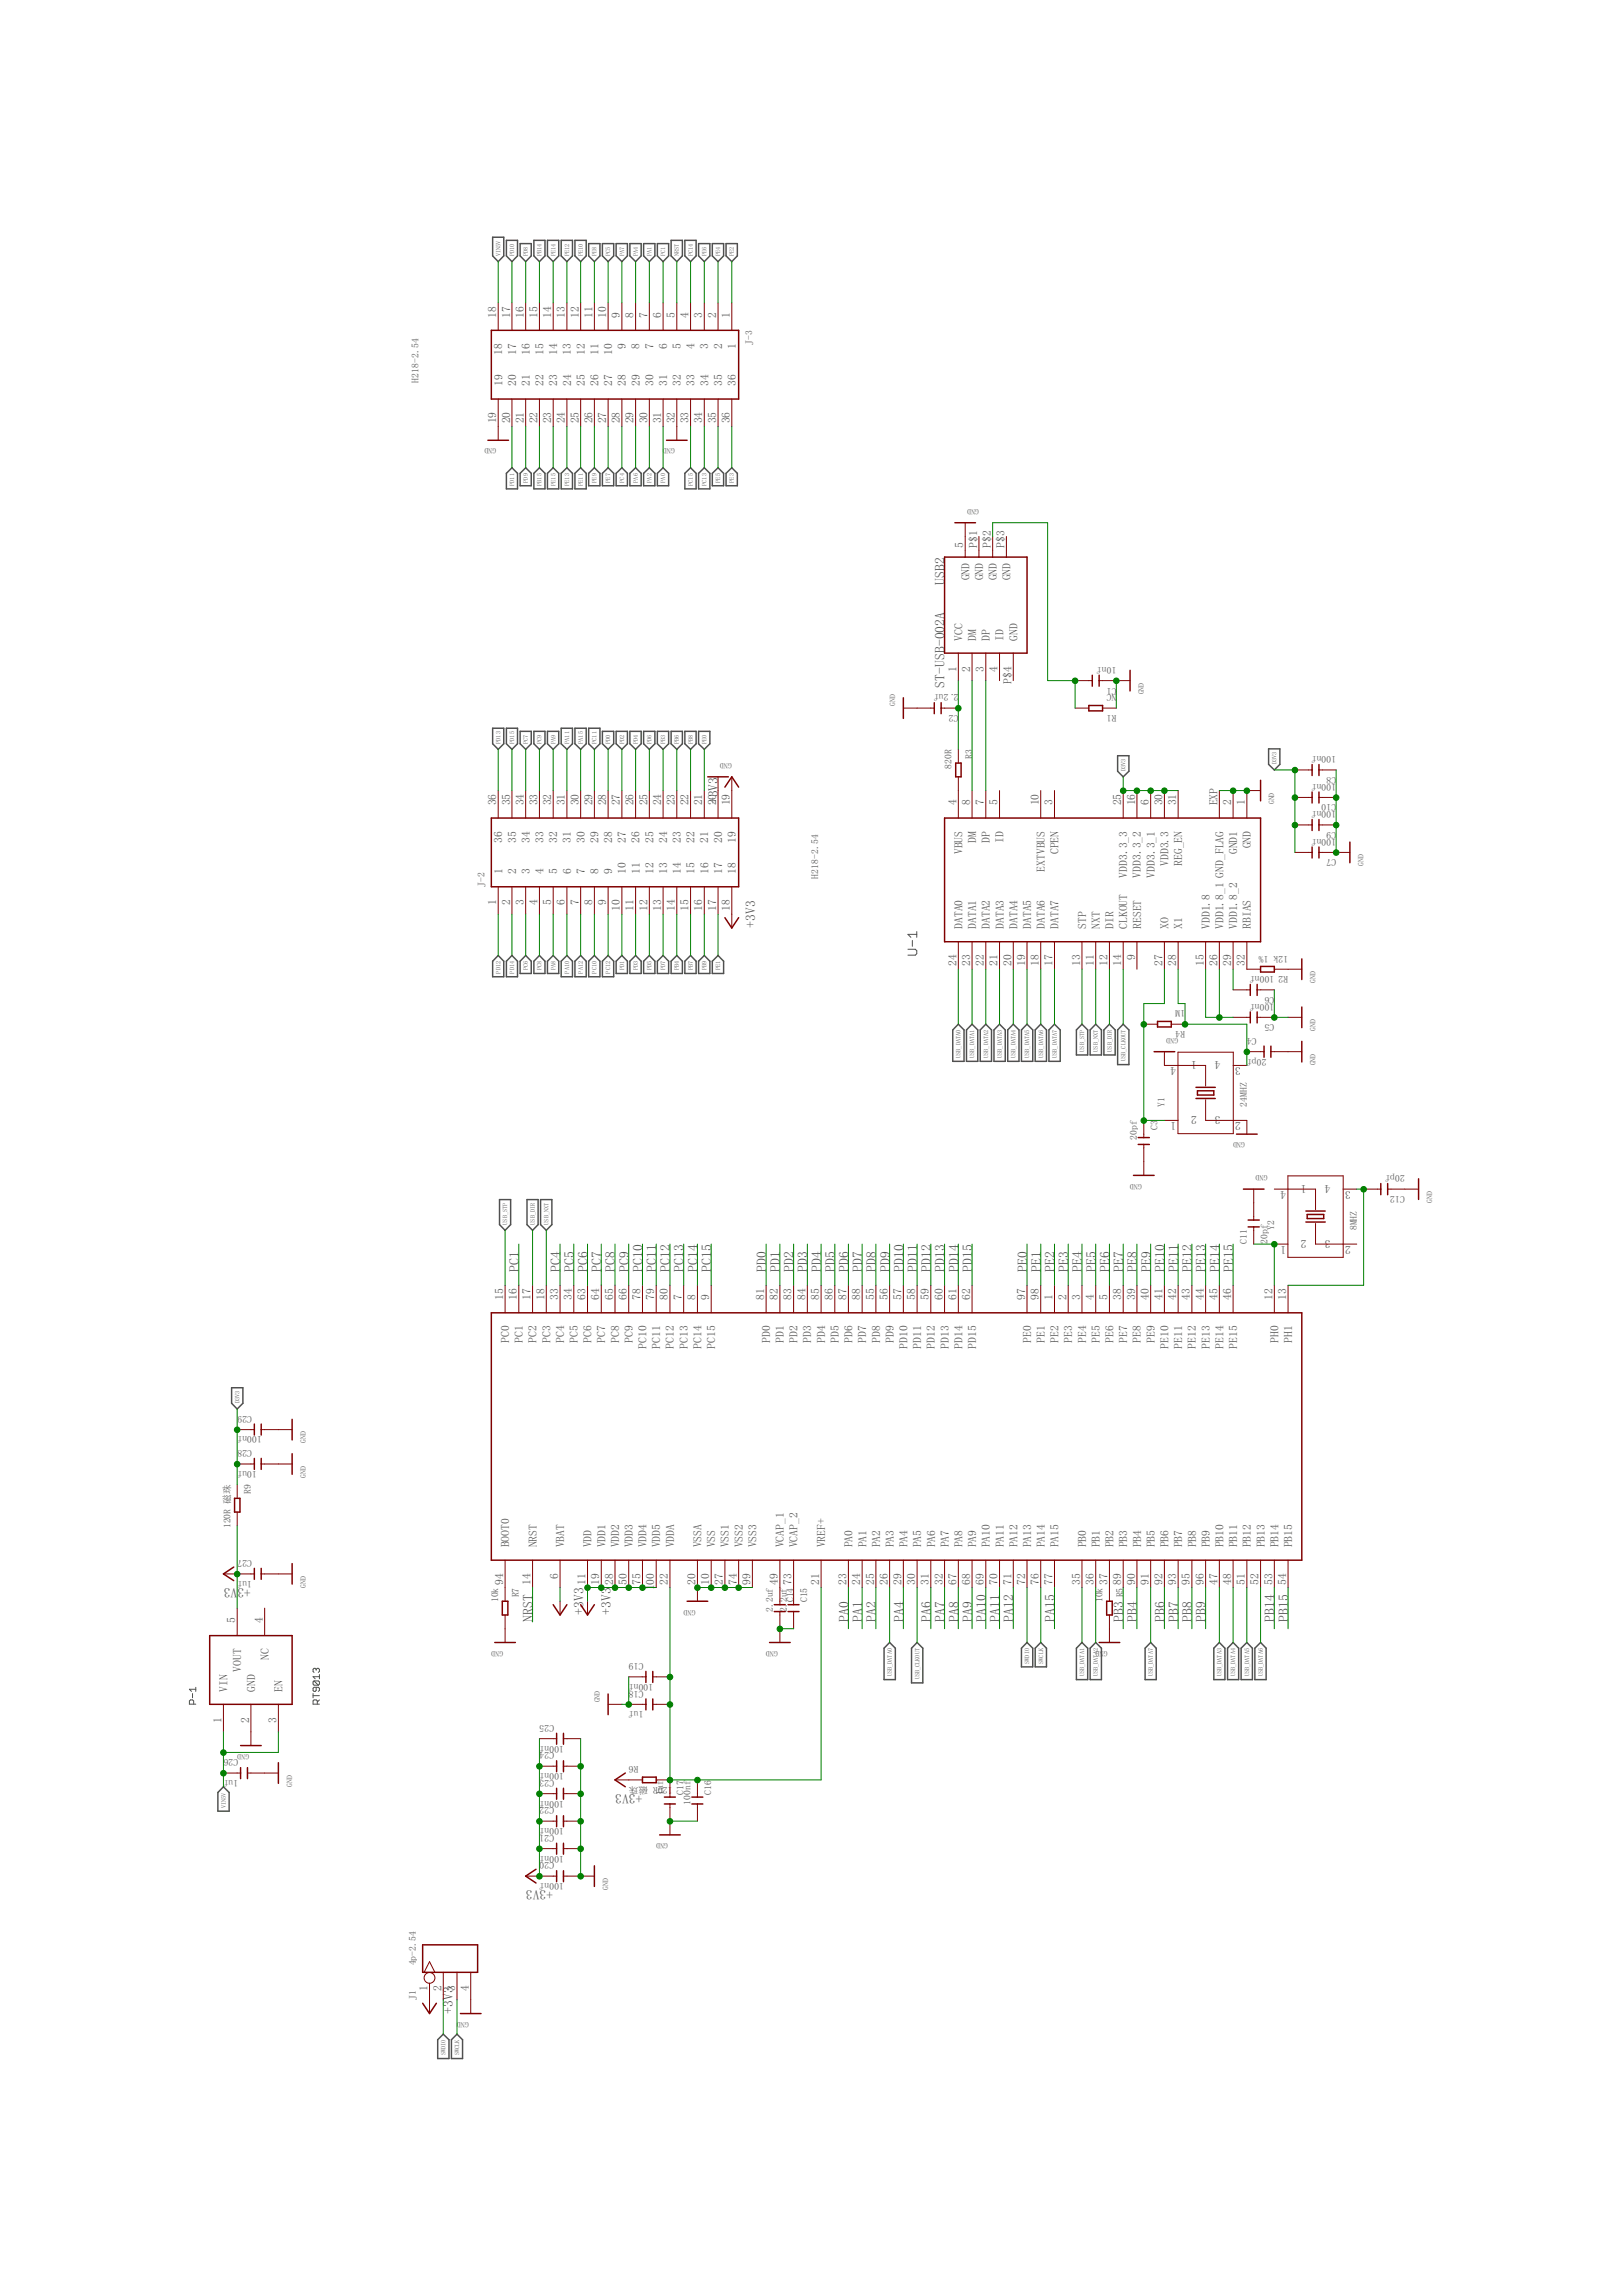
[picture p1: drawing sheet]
<svg xmlns="http://www.w3.org/2000/svg" width="210mm" height="297mm" viewBox="0 0 210 297" stroke-linecap="round" stroke-linejoin="round" font-family="sans-serif">
<defs><g id="words">
<g font-size="1.8" fill="#505050">
<text x="122.2" y="75.6" transform="rotate(-90 122.2 75.6)">USB2</text>
<text x="122.2" y="89" transform="rotate(-90 122.2 89)">ST-USB-002A</text>
<text x="92.9" y="104.1" transform="rotate(-90 92.9 104.1)">+3V3</text>
<text x="97.7" y="120.1" transform="rotate(-90 97.7 120.1)">+3V3</text>
<text x="67.1" y="164.5" transform="rotate(-90 67.1 164.5)">PC1</text>
<text x="72.5" y="164.5" transform="rotate(-90 72.5 164.5)">PC4</text>
<text x="74.3" y="164.5" transform="rotate(-90 74.3 164.5)">PC5</text>
<text x="76" y="164.5" transform="rotate(-90 76 164.5)">PC6</text>
<text x="77.8" y="164.5" transform="rotate(-90 77.8 164.5)">PC7</text>
<text x="79.6" y="164.5" transform="rotate(-90 79.6 164.5)">PC8</text>
<text x="81.4" y="164.5" transform="rotate(-90 81.4 164.5)">PC9</text>
<text x="83.1" y="164.5" transform="rotate(-90 83.1 164.5)">PC10</text>
<text x="84.9" y="164.5" transform="rotate(-90 84.9 164.5)">PC11</text>
<text x="86.7" y="164.5" transform="rotate(-90 86.7 164.5)">PC12</text>
<text x="88.5" y="164.5" transform="rotate(-90 88.5 164.5)">PC13</text>
<text x="90.2" y="164.5" transform="rotate(-90 90.2 164.5)">PC14</text>
<text x="92" y="164.5" transform="rotate(-90 92 164.5)">PC15</text>
<text x="99.1" y="164.5" transform="rotate(-90 99.1 164.5)">PD0</text>
<text x="100.9" y="164.5" transform="rotate(-90 100.9 164.5)">PD1</text>
<text x="102.7" y="164.5" transform="rotate(-90 102.7 164.5)">PD2</text>
<text x="104.5" y="164.5" transform="rotate(-90 104.5 164.5)">PD3</text>
<text x="106.2" y="164.5" transform="rotate(-90 106.2 164.5)">PD4</text>
<text x="108" y="164.5" transform="rotate(-90 108 164.5)">PD5</text>
<text x="109.8" y="164.5" transform="rotate(-90 109.8 164.5)">PD6</text>
<text x="111.6" y="164.5" transform="rotate(-90 111.6 164.5)">PD7</text>
<text x="113.4" y="164.5" transform="rotate(-90 113.4 164.5)">PD8</text>
<text x="115.1" y="164.5" transform="rotate(-90 115.1 164.5)">PD9</text>
<text x="116.9" y="164.5" transform="rotate(-90 116.9 164.5)">PD10</text>
<text x="118.7" y="164.5" transform="rotate(-90 118.7 164.5)">PD11</text>
<text x="120.5" y="164.5" transform="rotate(-90 120.5 164.5)">PD12</text>
<text x="122.2" y="164.5" transform="rotate(-90 122.2 164.5)">PD13</text>
<text x="124" y="164.5" transform="rotate(-90 124 164.5)">PD14</text>
<text x="125.8" y="164.5" transform="rotate(-90 125.8 164.5)">PD15</text>
<text x="132.9" y="164.5" transform="rotate(-90 132.9 164.5)">PE0</text>
<text x="134.7" y="164.5" transform="rotate(-90 134.7 164.5)">PE1</text>
<text x="136.5" y="164.5" transform="rotate(-90 136.5 164.5)">PE2</text>
<text x="138.2" y="164.5" transform="rotate(-90 138.2 164.5)">PE3</text>
<text x="140" y="164.5" transform="rotate(-90 140 164.5)">PE4</text>
<text x="141.8" y="164.5" transform="rotate(-90 141.8 164.5)">PE5</text>
<text x="143.6" y="164.5" transform="rotate(-90 143.6 164.5)">PE6</text>
<text x="145.4" y="164.5" transform="rotate(-90 145.4 164.5)">PE7</text>
<text x="147.1" y="164.5" transform="rotate(-90 147.1 164.5)">PE8</text>
<text x="148.9" y="164.5" transform="rotate(-90 148.9 164.5)">PE9</text>
<text x="150.7" y="164.5" transform="rotate(-90 150.7 164.5)">PE10</text>
<text x="152.5" y="164.5" transform="rotate(-90 152.5 164.5)">PE11</text>
<text x="154.2" y="164.5" transform="rotate(-90 154.2 164.5)">PE12</text>
<text x="156" y="164.5" transform="rotate(-90 156 164.5)">PE13</text>
<text x="157.8" y="164.5" transform="rotate(-90 157.8 164.5)">PE14</text>
<text x="159.6" y="164.5" transform="rotate(-90 159.6 164.5)">PE15</text>
<text x="32.5" y="205.4" transform="rotate(-180 32.5 205.4)">+3V3</text>
<text x="68.9" y="209.8" transform="rotate(-90 68.9 209.8)">NRST</text>
<text x="75.5" y="208.9" transform="rotate(-90 75.5 208.9)">+3V3</text>
<text x="79.1" y="208.9" transform="rotate(-90 79.1 208.9)">+3V3</text>
<text x="109.8" y="209.8" transform="rotate(-90 109.8 209.8)">PA0</text>
<text x="111.6" y="209.8" transform="rotate(-90 111.6 209.8)">PA1</text>
<text x="113.4" y="209.8" transform="rotate(-90 113.4 209.8)">PA2</text>
<text x="116.9" y="209.8" transform="rotate(-90 116.9 209.8)">PA4</text>
<text x="120.5" y="209.8" transform="rotate(-90 120.5 209.8)">PA6</text>
<text x="122.2" y="209.8" transform="rotate(-90 122.2 209.8)">PA7</text>
<text x="124" y="209.8" transform="rotate(-90 124 209.8)">PA8</text>
<text x="125.8" y="209.8" transform="rotate(-90 125.8 209.8)">PA9</text>
<text x="127.6" y="209.8" transform="rotate(-90 127.6 209.8)">PA10</text>
<text x="129.4" y="209.8" transform="rotate(-90 129.4 209.8)">PA11</text>
<text x="131.1" y="209.8" transform="rotate(-90 131.1 209.8)">PA12</text>
<text x="136.5" y="209.8" transform="rotate(-90 136.5 209.8)">PA15</text>
<text x="145.4" y="209.8" transform="rotate(-90 145.4 209.8)">PB3</text>
<text x="147.1" y="209.8" transform="rotate(-90 147.1 209.8)">PB4</text>
<text x="150.7" y="209.8" transform="rotate(-90 150.7 209.8)">PB6</text>
<text x="152.5" y="209.8" transform="rotate(-90 152.5 209.8)">PB7</text>
<text x="154.2" y="209.8" transform="rotate(-90 154.2 209.8)">PB8</text>
<text x="156" y="209.8" transform="rotate(-90 156 209.8)">PB9</text>
<text x="164.9" y="209.8" transform="rotate(-90 164.9 209.8)">PB14</text>
<text x="166.7" y="209.8" transform="rotate(-90 166.7 209.8)">PB15</text>
<text x="83.1" y="232.1" transform="rotate(-180 83.1 232.1)">+3V3</text>
<text x="71.6" y="244.5" transform="rotate(-180 71.6 244.5)">+3V3</text>
<text x="58.6" y="260.5" transform="rotate(-90 58.6 260.5)">+3V3</text>
</g>
<g font-size="1.5" fill="#505050">
<text x="64.2" y="41.1" transform="rotate(-90 64.2 41.1)">18</text>
<text x="66" y="41.1" transform="rotate(-90 66 41.1)">17</text>
<text x="67.8" y="41.1" transform="rotate(-90 67.8 41.1)">16</text>
<text x="69.6" y="41.1" transform="rotate(-90 69.6 41.1)">15</text>
<text x="71.3" y="41.1" transform="rotate(-90 71.3 41.1)">14</text>
<text x="73.1" y="41.1" transform="rotate(-90 73.1 41.1)">13</text>
<text x="74.9" y="41.1" transform="rotate(-90 74.9 41.1)">12</text>
<text x="76.7" y="41.1" transform="rotate(-90 76.7 41.1)">11</text>
<text x="78.4" y="41.1" transform="rotate(-90 78.4 41.1)">10</text>
<text x="80.2" y="41.1" transform="rotate(-90 80.2 41.1)">9</text>
<text x="82" y="41.1" transform="rotate(-90 82 41.1)">8</text>
<text x="83.8" y="41.1" transform="rotate(-90 83.8 41.1)">7</text>
<text x="85.6" y="41.1" transform="rotate(-90 85.6 41.1)">6</text>
<text x="87.3" y="41.1" transform="rotate(-90 87.3 41.1)">5</text>
<text x="89.1" y="41.1" transform="rotate(-90 89.1 41.1)">4</text>
<text x="90.9" y="41.1" transform="rotate(-90 90.9 41.1)">3</text>
<text x="92.7" y="41.1" transform="rotate(-90 92.7 41.1)">2</text>
<text x="94.4" y="41.1" transform="rotate(-90 94.4 41.1)">1</text>
<text x="65" y="45.9" transform="rotate(-90 65 45.9)">18</text>
<text x="66.8" y="45.9" transform="rotate(-90 66.8 45.9)">17</text>
<text x="68.6" y="45.9" transform="rotate(-90 68.6 45.9)">16</text>
<text x="70.3" y="45.9" transform="rotate(-90 70.3 45.9)">15</text>
<text x="72.1" y="45.9" transform="rotate(-90 72.1 45.9)">14</text>
<text x="73.9" y="45.9" transform="rotate(-90 73.9 45.9)">13</text>
<text x="75.7" y="45.9" transform="rotate(-90 75.7 45.9)">12</text>
<text x="77.4" y="45.9" transform="rotate(-90 77.4 45.9)">11</text>
<text x="79.2" y="45.9" transform="rotate(-90 79.2 45.9)">10</text>
<text x="81" y="45.1" transform="rotate(-90 81 45.1)">9</text>
<text x="82.8" y="45.1" transform="rotate(-90 82.8 45.1)">8</text>
<text x="84.6" y="45.1" transform="rotate(-90 84.6 45.1)">7</text>
<text x="86.3" y="45.1" transform="rotate(-90 86.3 45.1)">6</text>
<text x="88.1" y="45.1" transform="rotate(-90 88.1 45.1)">5</text>
<text x="89.9" y="45.1" transform="rotate(-90 89.9 45.1)">4</text>
<text x="91.7" y="45.1" transform="rotate(-90 91.7 45.1)">3</text>
<text x="93.4" y="45.1" transform="rotate(-90 93.4 45.1)">2</text>
<text x="95.2" y="45.1" transform="rotate(-90 95.2 45.1)">1</text>
<text x="65" y="50" transform="rotate(-90 65 50)">19</text>
<text x="66.8" y="50" transform="rotate(-90 66.8 50)">20</text>
<text x="68.6" y="50" transform="rotate(-90 68.6 50)">21</text>
<text x="70.3" y="50" transform="rotate(-90 70.3 50)">22</text>
<text x="72.1" y="50" transform="rotate(-90 72.1 50)">23</text>
<text x="73.9" y="50" transform="rotate(-90 73.9 50)">24</text>
<text x="75.7" y="50" transform="rotate(-90 75.7 50)">25</text>
<text x="77.5" y="50" transform="rotate(-90 77.5 50)">26</text>
<text x="79.2" y="50" transform="rotate(-90 79.2 50)">27</text>
<text x="81" y="50" transform="rotate(-90 81 50)">28</text>
<text x="82.8" y="50" transform="rotate(-90 82.8 50)">29</text>
<text x="84.6" y="50" transform="rotate(-90 84.6 50)">30</text>
<text x="86.3" y="50" transform="rotate(-90 86.3 50)">31</text>
<text x="88.1" y="50" transform="rotate(-90 88.1 50)">32</text>
<text x="89.9" y="50" transform="rotate(-90 89.9 50)">33</text>
<text x="91.7" y="50" transform="rotate(-90 91.7 50)">34</text>
<text x="93.4" y="50" transform="rotate(-90 93.4 50)">35</text>
<text x="95.2" y="50" transform="rotate(-90 95.2 50)">36</text>
<text x="64.2" y="54.8" transform="rotate(-90 64.2 54.8)">19</text>
<text x="66" y="54.8" transform="rotate(-90 66 54.8)">20</text>
<text x="67.8" y="54.8" transform="rotate(-90 67.8 54.8)">21</text>
<text x="69.6" y="54.8" transform="rotate(-90 69.6 54.8)">22</text>
<text x="71.3" y="54.8" transform="rotate(-90 71.3 54.8)">23</text>
<text x="73.1" y="54.8" transform="rotate(-90 73.1 54.8)">24</text>
<text x="74.9" y="54.8" transform="rotate(-90 74.9 54.8)">25</text>
<text x="76.7" y="54.8" transform="rotate(-90 76.7 54.8)">26</text>
<text x="78.4" y="54.8" transform="rotate(-90 78.4 54.8)">27</text>
<text x="80.2" y="54.8" transform="rotate(-90 80.2 54.8)">28</text>
<text x="82" y="54.8" transform="rotate(-90 82 54.8)">29</text>
<text x="83.8" y="54.8" transform="rotate(-90 83.8 54.8)">30</text>
<text x="85.6" y="54.8" transform="rotate(-90 85.6 54.8)">31</text>
<text x="87.3" y="54.8" transform="rotate(-90 87.3 54.8)">32</text>
<text x="89.1" y="54.8" transform="rotate(-90 89.1 54.8)">33</text>
<text x="90.9" y="54.8" transform="rotate(-90 90.9 54.8)">34</text>
<text x="92.7" y="54.8" transform="rotate(-90 92.7 54.8)">35</text>
<text x="94.4" y="54.8" transform="rotate(-90 94.4 54.8)">36</text>
<text x="124.7" y="70.9" transform="rotate(-90 124.7 70.9)">5</text>
<text x="126.4" y="70.9" transform="rotate(-90 126.4 70.9)">P$1</text>
<text x="128.2" y="70.9" transform="rotate(-90 128.2 70.9)">P$2</text>
<text x="130" y="70.9" transform="rotate(-90 130 70.9)">P$3</text>
<text x="125.4" y="75.1" transform="rotate(-90 125.4 75.1)">GND</text>
<text x="127.2" y="75.1" transform="rotate(-90 127.2 75.1)">GND</text>
<text x="129" y="75.1" transform="rotate(-90 129 75.1)">GND</text>
<text x="130.8" y="75.1" transform="rotate(-90 130.8 75.1)">GND</text>
<text x="124.5" y="82.9" transform="rotate(-90 124.5 82.9)">VCC</text>
<text x="126.3" y="82.9" transform="rotate(-90 126.3 82.9)">DM</text>
<text x="128.1" y="82.9" transform="rotate(-90 128.1 82.9)">DP</text>
<text x="129.9" y="82.9" transform="rotate(-90 129.9 82.9)">ID</text>
<text x="131.7" y="82.9" transform="rotate(-90 131.7 82.9)">GND</text>
<text x="123.8" y="86.9" transform="rotate(-90 123.8 86.9)">1</text>
<text x="125.6" y="86.9" transform="rotate(-90 125.6 86.9)">2</text>
<text x="127.3" y="86.9" transform="rotate(-90 127.3 86.9)">3</text>
<text x="129.1" y="86.9" transform="rotate(-90 129.1 86.9)">4</text>
<text x="130.9" y="88.4" transform="rotate(-90 130.9 88.4)">P$4</text>
<text x="64.2" y="104.2" transform="rotate(-90 64.2 104.2)">36</text>
<text x="66" y="104.2" transform="rotate(-90 66 104.2)">35</text>
<text x="67.8" y="104.2" transform="rotate(-90 67.8 104.2)">34</text>
<text x="69.6" y="104.2" transform="rotate(-90 69.6 104.2)">33</text>
<text x="71.3" y="104.2" transform="rotate(-90 71.3 104.2)">32</text>
<text x="73.1" y="104.2" transform="rotate(-90 73.1 104.2)">31</text>
<text x="74.9" y="104.2" transform="rotate(-90 74.9 104.2)">30</text>
<text x="76.7" y="104.2" transform="rotate(-90 76.7 104.2)">29</text>
<text x="78.4" y="104.2" transform="rotate(-90 78.4 104.2)">28</text>
<text x="80.2" y="104.2" transform="rotate(-90 80.2 104.2)">27</text>
<text x="82" y="104.2" transform="rotate(-90 82 104.2)">26</text>
<text x="83.8" y="104.2" transform="rotate(-90 83.8 104.2)">25</text>
<text x="85.6" y="104.2" transform="rotate(-90 85.6 104.2)">24</text>
<text x="87.3" y="104.2" transform="rotate(-90 87.3 104.2)">23</text>
<text x="89.1" y="104.2" transform="rotate(-90 89.1 104.2)">22</text>
<text x="90.9" y="104.2" transform="rotate(-90 90.9 104.2)">21</text>
<text x="92.7" y="104.2" transform="rotate(-90 92.7 104.2)">20</text>
<text x="94.4" y="104.2" transform="rotate(-90 94.4 104.2)">19</text>
<text x="123.8" y="104.2" transform="rotate(-90 123.8 104.2)">4</text>
<text x="125.6" y="104.2" transform="rotate(-90 125.6 104.2)">8</text>
<text x="127.3" y="104.2" transform="rotate(-90 127.3 104.2)">7</text>
<text x="129.1" y="104.2" transform="rotate(-90 129.1 104.2)">5</text>
<text x="134.4" y="104.2" transform="rotate(-90 134.4 104.2)">10</text>
<text x="136.2" y="104.2" transform="rotate(-90 136.2 104.2)">3</text>
<text x="145.1" y="104.2" transform="rotate(-90 145.1 104.2)">25</text>
<text x="146.9" y="104.2" transform="rotate(-90 146.9 104.2)">16</text>
<text x="148.7" y="104.2" transform="rotate(-90 148.7 104.2)">6</text>
<text x="150.4" y="104.2" transform="rotate(-90 150.4 104.2)">30</text>
<text x="152.2" y="104.2" transform="rotate(-90 152.2 104.2)">31</text>
<text x="157.5" y="104.2" transform="rotate(-90 157.5 104.2)">EXP</text>
<text x="159.3" y="104.2" transform="rotate(-90 159.3 104.2)">2</text>
<text x="161.1" y="104.2" transform="rotate(-90 161.1 104.2)">1</text>
<text x="65" y="109" transform="rotate(-90 65 109)">36</text>
<text x="65" y="113.1" transform="rotate(-90 65 113.1)">1</text>
<text x="66.8" y="109" transform="rotate(-90 66.8 109)">35</text>
<text x="66.8" y="113.1" transform="rotate(-90 66.8 113.1)">2</text>
<text x="68.6" y="109" transform="rotate(-90 68.6 109)">34</text>
<text x="68.6" y="113.1" transform="rotate(-90 68.6 113.1)">3</text>
<text x="70.3" y="109" transform="rotate(-90 70.3 109)">33</text>
<text x="70.3" y="113.1" transform="rotate(-90 70.3 113.1)">4</text>
<text x="72.1" y="109" transform="rotate(-90 72.1 109)">32</text>
<text x="72.1" y="113.1" transform="rotate(-90 72.1 113.1)">5</text>
<text x="73.9" y="109" transform="rotate(-90 73.9 109)">31</text>
<text x="73.9" y="113.1" transform="rotate(-90 73.9 113.1)">6</text>
<text x="75.7" y="109" transform="rotate(-90 75.7 109)">30</text>
<text x="75.7" y="113.1" transform="rotate(-90 75.7 113.1)">7</text>
<text x="77.4" y="109" transform="rotate(-90 77.4 109)">29</text>
<text x="77.5" y="113.1" transform="rotate(-90 77.5 113.1)">8</text>
<text x="79.2" y="109" transform="rotate(-90 79.2 109)">28</text>
<text x="79.2" y="113.1" transform="rotate(-90 79.2 113.1)">9</text>
<text x="81" y="109" transform="rotate(-90 81 109)">27</text>
<text x="81" y="113.1" transform="rotate(-90 81 113.1)">10</text>
<text x="82.8" y="109" transform="rotate(-90 82.8 109)">26</text>
<text x="82.8" y="113.1" transform="rotate(-90 82.8 113.1)">11</text>
<text x="84.6" y="109" transform="rotate(-90 84.6 109)">25</text>
<text x="84.6" y="113.1" transform="rotate(-90 84.6 113.1)">12</text>
<text x="86.3" y="109" transform="rotate(-90 86.3 109)">24</text>
<text x="86.3" y="113.1" transform="rotate(-90 86.3 113.1)">13</text>
<text x="88.1" y="109" transform="rotate(-90 88.1 109)">23</text>
<text x="88.1" y="113.1" transform="rotate(-90 88.1 113.1)">14</text>
<text x="89.9" y="109" transform="rotate(-90 89.9 109)">22</text>
<text x="89.9" y="113.1" transform="rotate(-90 89.9 113.1)">15</text>
<text x="91.7" y="109" transform="rotate(-90 91.7 109)">21</text>
<text x="91.7" y="113.1" transform="rotate(-90 91.7 113.1)">16</text>
<text x="93.4" y="109" transform="rotate(-90 93.4 109)">20</text>
<text x="93.4" y="113.1" transform="rotate(-90 93.4 113.1)">17</text>
<text x="95.2" y="109" transform="rotate(-90 95.2 109)">19</text>
<text x="95.2" y="113.1" transform="rotate(-90 95.2 113.1)">18</text>
<text x="124.5" y="110.5" transform="rotate(-90 124.5 110.5)">VBUS</text>
<text x="126.3" y="109" transform="rotate(-90 126.3 109)">DM</text>
<text x="128.1" y="109" transform="rotate(-90 128.1 109)">DP</text>
<text x="129.9" y="109" transform="rotate(-90 129.9 109)">ID</text>
<text x="135.2" y="112.8" transform="rotate(-90 135.2 112.8)">EXTVBUS</text>
<text x="137" y="110.5" transform="rotate(-90 137 110.5)">CPEN</text>
<text x="145.9" y="113.6" transform="rotate(-90 145.9 113.6)">VDD3.3_3</text>
<text x="147.7" y="113.6" transform="rotate(-90 147.7 113.6)">VDD3.3_2</text>
<text x="149.4" y="113.6" transform="rotate(-90 149.4 113.6)">VDD3.3_1</text>
<text x="151.2" y="112" transform="rotate(-90 151.2 112)">VDD3.3</text>
<text x="153" y="112" transform="rotate(-90 153 112)">REG_EN</text>
<text x="160.1" y="110.5" transform="rotate(-90 160.1 110.5)">GND1</text>
<text x="161.9" y="109.8" transform="rotate(-90 161.9 109.8)">GND</text>
<text x="64.2" y="117.1" transform="rotate(-90 64.2 117.1)">1</text>
<text x="66" y="117.1" transform="rotate(-90 66 117.1)">2</text>
<text x="67.8" y="117.1" transform="rotate(-90 67.8 117.1)">3</text>
<text x="69.6" y="117.1" transform="rotate(-90 69.6 117.1)">4</text>
<text x="71.3" y="117.1" transform="rotate(-90 71.3 117.1)">5</text>
<text x="73.1" y="117.1" transform="rotate(-90 73.1 117.1)">6</text>
<text x="74.9" y="117.1" transform="rotate(-90 74.9 117.1)">7</text>
<text x="76.7" y="117.1" transform="rotate(-90 76.7 117.1)">8</text>
<text x="78.4" y="117.1" transform="rotate(-90 78.4 117.1)">9</text>
<text x="80.2" y="117.9" transform="rotate(-90 80.2 117.9)">10</text>
<text x="82" y="117.9" transform="rotate(-90 82 117.9)">11</text>
<text x="83.8" y="117.9" transform="rotate(-90 83.8 117.9)">12</text>
<text x="85.6" y="117.9" transform="rotate(-90 85.6 117.9)">13</text>
<text x="87.3" y="117.9" transform="rotate(-90 87.3 117.9)">14</text>
<text x="89.1" y="117.9" transform="rotate(-90 89.1 117.9)">15</text>
<text x="90.9" y="117.9" transform="rotate(-90 90.9 117.9)">16</text>
<text x="92.7" y="117.9" transform="rotate(-90 92.7 117.9)">17</text>
<text x="94.4" y="117.9" transform="rotate(-90 94.4 117.9)">18</text>
<text x="123.8" y="125" transform="rotate(-90 123.8 125)">24</text>
<text x="124.6" y="120.2" transform="rotate(-90 124.6 120.2)">DATA0</text>
<text x="125.6" y="125" transform="rotate(-90 125.6 125)">23</text>
<text x="126.3" y="120.2" transform="rotate(-90 126.3 120.2)">DATA1</text>
<text x="127.3" y="125" transform="rotate(-90 127.3 125)">22</text>
<text x="128.1" y="120.2" transform="rotate(-90 128.1 120.2)">DATA2</text>
<text x="129.1" y="125" transform="rotate(-90 129.1 125)">21</text>
<text x="129.9" y="120.2" transform="rotate(-90 129.9 120.2)">DATA3</text>
<text x="130.9" y="125" transform="rotate(-90 130.9 125)">20</text>
<text x="131.7" y="120.2" transform="rotate(-90 131.7 120.2)">DATA4</text>
<text x="132.7" y="125" transform="rotate(-90 132.7 125)">19</text>
<text x="133.4" y="120.2" transform="rotate(-90 133.4 120.2)">DATA5</text>
<text x="134.4" y="125" transform="rotate(-90 134.4 125)">18</text>
<text x="135.2" y="120.2" transform="rotate(-90 135.2 120.2)">DATA6</text>
<text x="136.2" y="125" transform="rotate(-90 136.2 125)">17</text>
<text x="137" y="120.2" transform="rotate(-90 137 120.2)">DATA7</text>
<text x="139.8" y="125" transform="rotate(-90 139.8 125)">13</text>
<text x="140.6" y="120.2" transform="rotate(-90 140.6 120.2)">STP</text>
<text x="141.5" y="125" transform="rotate(-90 141.5 125)">11</text>
<text x="142.3" y="120.2" transform="rotate(-90 142.3 120.2)">NXT</text>
<text x="143.3" y="125" transform="rotate(-90 143.3 125)">12</text>
<text x="144.1" y="120.2" transform="rotate(-90 144.1 120.2)">DIR</text>
<text x="145.1" y="125" transform="rotate(-90 145.1 125)">14</text>
<text x="145.9" y="120.2" transform="rotate(-90 145.9 120.2)">CLKOUT</text>
<text x="146.9" y="124.2" transform="rotate(-90 146.9 124.2)">9</text>
<text x="147.7" y="120.2" transform="rotate(-90 147.7 120.2)">RESET</text>
<text x="150.4" y="125" transform="rotate(-90 150.4 125)">27</text>
<text x="151.2" y="120.2" transform="rotate(-90 151.2 120.2)">XO</text>
<text x="152.2" y="125" transform="rotate(-90 152.2 125)">28</text>
<text x="153" y="120.2" transform="rotate(-90 153 120.2)">X1</text>
<text x="155.8" y="125" transform="rotate(-90 155.8 125)">15</text>
<text x="156.6" y="120.2" transform="rotate(-90 156.6 120.2)">VDD1.8</text>
<text x="157.5" y="125" transform="rotate(-90 157.5 125)">26</text>
<text x="158.3" y="120.2" transform="rotate(-90 158.3 120.2)">VDD1.8_1 GND_FLAG</text>
<text x="159.3" y="125" transform="rotate(-90 159.3 125)">29</text>
<text x="160.1" y="120.2" transform="rotate(-90 160.1 120.2)">VDD1.8_2</text>
<text x="161.1" y="125" transform="rotate(-90 161.1 125)">32</text>
<text x="161.9" y="120.2" transform="rotate(-90 161.9 120.2)">RBIAS</text>
<text x="154.9" y="137.3" transform="rotate(-180 154.9 137.3)">1</text>
<text x="157.9" y="137.3" transform="rotate(-180 157.9 137.3)">4</text>
<text x="152.2" y="138.1" transform="rotate(-180 152.2 138.1)">4</text>
<text x="160.6" y="138.1" transform="rotate(-180 160.6 138.1)">3</text>
<text x="152.2" y="145.2" transform="rotate(-180 152.2 145.2)">1</text>
<text x="154.9" y="144.4" transform="rotate(-180 154.9 144.4)">2</text>
<text x="157.9" y="144.4" transform="rotate(-180 157.9 144.4)">3</text>
<text x="160.6" y="145.2" transform="rotate(-180 160.6 145.2)">2</text>
<text x="166.4" y="154.1" transform="rotate(-180 166.4 154.1)">4</text>
<text x="169.1" y="153.3" transform="rotate(-180 169.1 153.3)">1</text>
<text x="172.2" y="153.3" transform="rotate(-180 172.2 153.3)">4</text>
<text x="174.8" y="154.1" transform="rotate(-180 174.8 154.1)">3</text>
<text x="166.4" y="161.2" transform="rotate(-180 166.4 161.2)">1</text>
<text x="169.1" y="160.4" transform="rotate(-180 169.1 160.4)">2</text>
<text x="172.2" y="160.4" transform="rotate(-180 172.2 160.4)">3</text>
<text x="174.8" y="161.2" transform="rotate(-180 174.8 161.2)">2</text>
<text x="65.1" y="168.2" transform="rotate(-90 65.1 168.2)">15</text>
<text x="65.9" y="173.8" transform="rotate(-90 65.9 173.8)">PC0</text>
<text x="66.9" y="168.2" transform="rotate(-90 66.9 168.2)">16</text>
<text x="67.7" y="173.8" transform="rotate(-90 67.7 173.8)">PC1</text>
<text x="68.7" y="168.2" transform="rotate(-90 68.7 168.2)">17</text>
<text x="69.4" y="173.8" transform="rotate(-90 69.4 173.8)">PC2</text>
<text x="70.4" y="168.2" transform="rotate(-90 70.4 168.2)">18</text>
<text x="71.2" y="173.8" transform="rotate(-90 71.2 173.8)">PC3</text>
<text x="72.2" y="168.2" transform="rotate(-90 72.2 168.2)">33</text>
<text x="73" y="173.8" transform="rotate(-90 73 173.8)">PC4</text>
<text x="74" y="168.2" transform="rotate(-90 74 168.2)">34</text>
<text x="74.8" y="173.8" transform="rotate(-90 74.8 173.8)">PC5</text>
<text x="75.8" y="168.2" transform="rotate(-90 75.8 168.2)">63</text>
<text x="76.6" y="173.8" transform="rotate(-90 76.6 173.8)">PC6</text>
<text x="77.6" y="168.2" transform="rotate(-90 77.6 168.2)">64</text>
<text x="78.3" y="173.8" transform="rotate(-90 78.3 173.8)">PC7</text>
<text x="79.3" y="168.2" transform="rotate(-90 79.3 168.2)">65</text>
<text x="80.1" y="173.8" transform="rotate(-90 80.1 173.8)">PC8</text>
<text x="81.1" y="168.2" transform="rotate(-90 81.1 168.2)">66</text>
<text x="81.9" y="173.8" transform="rotate(-90 81.9 173.8)">PC9</text>
<text x="82.9" y="168.2" transform="rotate(-90 82.9 168.2)">78</text>
<text x="84.7" y="168.2" transform="rotate(-90 84.7 168.2)">79</text>
<text x="86.4" y="168.2" transform="rotate(-90 86.4 168.2)">80</text>
<text x="88.2" y="168.2" transform="rotate(-90 88.2 168.2)">7</text>
<text x="90" y="168.2" transform="rotate(-90 90 168.2)">8</text>
<text x="91.8" y="168.2" transform="rotate(-90 91.8 168.2)">9</text>
<text x="98.9" y="168.2" transform="rotate(-90 98.9 168.2)">81</text>
<text x="99.7" y="173.8" transform="rotate(-90 99.7 173.8)">PD0</text>
<text x="100.7" y="168.2" transform="rotate(-90 100.7 168.2)">82</text>
<text x="101.4" y="173.8" transform="rotate(-90 101.4 173.8)">PD1</text>
<text x="102.4" y="168.2" transform="rotate(-90 102.4 168.2)">83</text>
<text x="103.2" y="173.8" transform="rotate(-90 103.2 173.8)">PD2</text>
<text x="104.2" y="168.2" transform="rotate(-90 104.2 168.2)">84</text>
<text x="105" y="173.8" transform="rotate(-90 105 173.8)">PD3</text>
<text x="106" y="168.2" transform="rotate(-90 106 168.2)">85</text>
<text x="106.8" y="173.8" transform="rotate(-90 106.8 173.8)">PD4</text>
<text x="107.8" y="168.2" transform="rotate(-90 107.8 168.2)">86</text>
<text x="108.5" y="173.8" transform="rotate(-90 108.5 173.8)">PD5</text>
<text x="109.6" y="168.2" transform="rotate(-90 109.6 168.2)">87</text>
<text x="110.3" y="173.8" transform="rotate(-90 110.3 173.8)">PD6</text>
<text x="111.3" y="168.2" transform="rotate(-90 111.3 168.2)">88</text>
<text x="112.1" y="173.8" transform="rotate(-90 112.1 173.8)">PD7</text>
<text x="113.1" y="168.2" transform="rotate(-90 113.1 168.2)">55</text>
<text x="113.9" y="173.8" transform="rotate(-90 113.9 173.8)">PD8</text>
<text x="114.9" y="168.2" transform="rotate(-90 114.9 168.2)">56</text>
<text x="115.7" y="173.8" transform="rotate(-90 115.7 173.8)">PD9</text>
<text x="116.7" y="168.2" transform="rotate(-90 116.7 168.2)">57</text>
<text x="118.4" y="168.2" transform="rotate(-90 118.4 168.2)">58</text>
<text x="120.2" y="168.2" transform="rotate(-90 120.2 168.2)">59</text>
<text x="122" y="168.2" transform="rotate(-90 122 168.2)">60</text>
<text x="123.8" y="168.2" transform="rotate(-90 123.8 168.2)">61</text>
<text x="125.6" y="168.2" transform="rotate(-90 125.6 168.2)">62</text>
<text x="132.7" y="168.2" transform="rotate(-90 132.7 168.2)">97</text>
<text x="133.4" y="173.8" transform="rotate(-90 133.4 173.8)">PE0</text>
<text x="134.4" y="168.2" transform="rotate(-90 134.4 168.2)">98</text>
<text x="135.2" y="173.8" transform="rotate(-90 135.2 173.8)">PE1</text>
<text x="136.2" y="168.2" transform="rotate(-90 136.2 168.2)">1</text>
<text x="137" y="173.8" transform="rotate(-90 137 173.8)">PE2</text>
<text x="138" y="168.2" transform="rotate(-90 138 168.2)">2</text>
<text x="138.8" y="173.8" transform="rotate(-90 138.8 173.8)">PE3</text>
<text x="139.8" y="168.2" transform="rotate(-90 139.8 168.2)">3</text>
<text x="140.5" y="173.8" transform="rotate(-90 140.5 173.8)">PE4</text>
<text x="141.5" y="168.2" transform="rotate(-90 141.5 168.2)">4</text>
<text x="142.3" y="173.8" transform="rotate(-90 142.3 173.8)">PE5</text>
<text x="143.3" y="168.2" transform="rotate(-90 143.3 168.2)">5</text>
<text x="144.1" y="173.8" transform="rotate(-90 144.1 173.8)">PE6</text>
<text x="145.1" y="168.2" transform="rotate(-90 145.1 168.2)">38</text>
<text x="145.9" y="173.8" transform="rotate(-90 145.9 173.8)">PE7</text>
<text x="146.9" y="168.2" transform="rotate(-90 146.9 168.2)">39</text>
<text x="147.7" y="173.8" transform="rotate(-90 147.7 173.8)">PE8</text>
<text x="148.7" y="168.2" transform="rotate(-90 148.7 168.2)">40</text>
<text x="149.4" y="173.8" transform="rotate(-90 149.4 173.8)">PE9</text>
<text x="150.4" y="168.2" transform="rotate(-90 150.4 168.2)">41</text>
<text x="152.2" y="168.2" transform="rotate(-90 152.2 168.2)">42</text>
<text x="154" y="168.2" transform="rotate(-90 154 168.2)">43</text>
<text x="155.8" y="168.2" transform="rotate(-90 155.8 168.2)">44</text>
<text x="157.5" y="168.2" transform="rotate(-90 157.5 168.2)">45</text>
<text x="159.3" y="168.2" transform="rotate(-90 159.3 168.2)">46</text>
<text x="164.7" y="168.2" transform="rotate(-90 164.7 168.2)">12</text>
<text x="165.4" y="173.8" transform="rotate(-90 165.4 173.8)">PH0</text>
<text x="166.4" y="168.2" transform="rotate(-90 166.4 168.2)">13</text>
<text x="167.2" y="173.8" transform="rotate(-90 167.2 173.8)">PH1</text>
<text x="83.7" y="174.5" transform="rotate(-90 83.7 174.5)">PC10</text>
<text x="85.4" y="174.5" transform="rotate(-90 85.4 174.5)">PC11</text>
<text x="87.2" y="174.5" transform="rotate(-90 87.2 174.5)">PC12</text>
<text x="89" y="174.5" transform="rotate(-90 89 174.5)">PC13</text>
<text x="90.8" y="174.5" transform="rotate(-90 90.8 174.5)">PC14</text>
<text x="92.6" y="174.5" transform="rotate(-90 92.6 174.5)">PC15</text>
<text x="117.4" y="174.5" transform="rotate(-90 117.4 174.5)">PD10</text>
<text x="119.2" y="174.5" transform="rotate(-90 119.2 174.5)">PD11</text>
<text x="121" y="174.5" transform="rotate(-90 121 174.5)">PD12</text>
<text x="122.8" y="174.5" transform="rotate(-90 122.8 174.5)">PD13</text>
<text x="124.5" y="174.5" transform="rotate(-90 124.5 174.5)">PD14</text>
<text x="126.3" y="174.5" transform="rotate(-90 126.3 174.5)">PD15</text>
<text x="151.2" y="174.5" transform="rotate(-90 151.2 174.5)">PE10</text>
<text x="153" y="174.5" transform="rotate(-90 153 174.5)">PE11</text>
<text x="154.8" y="174.5" transform="rotate(-90 154.8 174.5)">PE12</text>
<text x="156.5" y="174.5" transform="rotate(-90 156.5 174.5)">PE13</text>
<text x="158.3" y="174.5" transform="rotate(-90 158.3 174.5)">PE14</text>
<text x="160.1" y="174.5" transform="rotate(-90 160.1 174.5)">PE15</text>
<text x="65.9" y="200.2" transform="rotate(-90 65.9 200.2)">BOOT0</text>
<text x="69.5" y="200.2" transform="rotate(-90 69.5 200.2)">NRST</text>
<text x="73" y="200.2" transform="rotate(-90 73 200.2)">VBAT</text>
<text x="76.6" y="200.2" transform="rotate(-90 76.6 200.2)">VDD</text>
<text x="78.3" y="200.2" transform="rotate(-90 78.3 200.2)">VDD1</text>
<text x="80.1" y="200.2" transform="rotate(-90 80.1 200.2)">VDD2</text>
<text x="81.9" y="200.2" transform="rotate(-90 81.9 200.2)">VDD3</text>
<text x="83.7" y="200.2" transform="rotate(-90 83.7 200.2)">VDD4</text>
<text x="85.4" y="200.2" transform="rotate(-90 85.4 200.2)">VDD5</text>
<text x="87.2" y="200.2" transform="rotate(-90 87.2 200.2)">VDDA</text>
<text x="90.8" y="200.2" transform="rotate(-90 90.8 200.2)">VSSA</text>
<text x="92.6" y="200.2" transform="rotate(-90 92.6 200.2)">VSS</text>
<text x="94.3" y="200.2" transform="rotate(-90 94.3 200.2)">VSS1</text>
<text x="96.1" y="200.2" transform="rotate(-90 96.1 200.2)">VSS2</text>
<text x="97.9" y="200.2" transform="rotate(-90 97.9 200.2)">VSS3</text>
<text x="101.4" y="200.2" transform="rotate(-90 101.4 200.2)">VCAP_1</text>
<text x="103.2" y="200.2" transform="rotate(-90 103.2 200.2)">VCAP_2</text>
<text x="106.8" y="200.2" transform="rotate(-90 106.8 200.2)">VREF+</text>
<text x="110.3" y="200.2" transform="rotate(-90 110.3 200.2)">PA0</text>
<text x="112.1" y="200.2" transform="rotate(-90 112.1 200.2)">PA1</text>
<text x="113.9" y="200.2" transform="rotate(-90 113.9 200.2)">PA2</text>
<text x="115.7" y="200.2" transform="rotate(-90 115.7 200.2)">PA3</text>
<text x="117.4" y="200.2" transform="rotate(-90 117.4 200.2)">PA4</text>
<text x="119.2" y="200.2" transform="rotate(-90 119.2 200.2)">PA5</text>
<text x="121" y="200.2" transform="rotate(-90 121 200.2)">PA6</text>
<text x="122.8" y="200.2" transform="rotate(-90 122.8 200.2)">PA7</text>
<text x="124.6" y="200.2" transform="rotate(-90 124.6 200.2)">PA8</text>
<text x="126.3" y="200.2" transform="rotate(-90 126.3 200.2)">PA9</text>
<text x="128.1" y="200.2" transform="rotate(-90 128.1 200.2)">PA10</text>
<text x="129.9" y="200.2" transform="rotate(-90 129.9 200.2)">PA11</text>
<text x="131.7" y="200.2" transform="rotate(-90 131.7 200.2)">PA12</text>
<text x="133.4" y="200.2" transform="rotate(-90 133.4 200.2)">PA13</text>
<text x="135.2" y="200.2" transform="rotate(-90 135.2 200.2)">PA14</text>
<text x="137" y="200.2" transform="rotate(-90 137 200.2)">PA15</text>
<text x="140.6" y="200.2" transform="rotate(-90 140.6 200.2)">PB0</text>
<text x="142.3" y="200.2" transform="rotate(-90 142.3 200.2)">PB1</text>
<text x="144.1" y="200.2" transform="rotate(-90 144.1 200.2)">PB2</text>
<text x="145.9" y="200.2" transform="rotate(-90 145.9 200.2)">PB3</text>
<text x="147.7" y="200.2" transform="rotate(-90 147.7 200.2)">PB4</text>
<text x="149.4" y="200.2" transform="rotate(-90 149.4 200.2)">PB5</text>
<text x="151.2" y="200.2" transform="rotate(-90 151.2 200.2)">PB6</text>
<text x="153" y="200.2" transform="rotate(-90 153 200.2)">PB7</text>
<text x="154.8" y="200.2" transform="rotate(-90 154.8 200.2)">PB8</text>
<text x="156.6" y="200.2" transform="rotate(-90 156.6 200.2)">PB9</text>
<text x="158.3" y="200.2" transform="rotate(-90 158.3 200.2)">PB10</text>
<text x="160.1" y="200.2" transform="rotate(-90 160.1 200.2)">PB11</text>
<text x="161.9" y="200.2" transform="rotate(-90 161.9 200.2)">PB12</text>
<text x="163.7" y="200.2" transform="rotate(-90 163.7 200.2)">PB13</text>
<text x="165.4" y="200.2" transform="rotate(-90 165.4 200.2)">PB14</text>
<text x="167.2" y="200.2" transform="rotate(-90 167.2 200.2)">PB15</text>
<text x="30.5" y="210" transform="rotate(-90 30.5 210)">5</text>
<text x="34" y="210" transform="rotate(-90 34 210)">4</text>
<text x="65.1" y="205" transform="rotate(-90 65.1 205)">94</text>
<text x="68.7" y="205" transform="rotate(-90 68.7 205)">14</text>
<text x="72.2" y="204.2" transform="rotate(-90 72.2 204.2)">6</text>
<text x="75.8" y="205" transform="rotate(-90 75.8 205)">11</text>
<text x="77.6" y="205" transform="rotate(-90 77.6 205)">19</text>
<text x="79.3" y="205" transform="rotate(-90 79.3 205)">28</text>
<text x="81.1" y="205" transform="rotate(-90 81.1 205)">50</text>
<text x="82.9" y="205" transform="rotate(-90 82.9 205)">75</text>
<text x="84.7" y="205.8" transform="rotate(-90 84.7 205.8)">100</text>
<text x="86.4" y="205" transform="rotate(-90 86.4 205)">22</text>
<text x="90" y="205" transform="rotate(-90 90 205)">20</text>
<text x="91.8" y="205" transform="rotate(-90 91.8 205)">10</text>
<text x="93.6" y="205" transform="rotate(-90 93.6 205)">27</text>
<text x="95.3" y="205" transform="rotate(-90 95.3 205)">74</text>
<text x="97.1" y="205" transform="rotate(-90 97.1 205)">99</text>
<text x="100.7" y="205" transform="rotate(-90 100.7 205)">49</text>
<text x="102.4" y="205" transform="rotate(-90 102.4 205)">73</text>
<text x="106" y="205" transform="rotate(-90 106 205)">21</text>
<text x="109.6" y="205" transform="rotate(-90 109.6 205)">23</text>
<text x="111.3" y="205" transform="rotate(-90 111.3 205)">24</text>
<text x="113.1" y="205" transform="rotate(-90 113.1 205)">25</text>
<text x="114.9" y="205" transform="rotate(-90 114.9 205)">26</text>
<text x="116.7" y="205" transform="rotate(-90 116.7 205)">29</text>
<text x="118.4" y="205" transform="rotate(-90 118.4 205)">30</text>
<text x="120.2" y="205" transform="rotate(-90 120.2 205)">31</text>
<text x="122" y="205" transform="rotate(-90 122 205)">32</text>
<text x="123.8" y="205" transform="rotate(-90 123.8 205)">67</text>
<text x="125.6" y="205" transform="rotate(-90 125.6 205)">68</text>
<text x="127.3" y="205" transform="rotate(-90 127.3 205)">69</text>
<text x="129.1" y="205" transform="rotate(-90 129.1 205)">70</text>
<text x="130.9" y="205" transform="rotate(-90 130.9 205)">71</text>
<text x="132.7" y="205" transform="rotate(-90 132.7 205)">72</text>
<text x="134.4" y="205" transform="rotate(-90 134.4 205)">76</text>
<text x="136.2" y="205" transform="rotate(-90 136.2 205)">77</text>
<text x="139.8" y="205" transform="rotate(-90 139.8 205)">35</text>
<text x="141.5" y="205" transform="rotate(-90 141.5 205)">36</text>
<text x="143.3" y="205" transform="rotate(-90 143.3 205)">37</text>
<text x="145.1" y="205" transform="rotate(-90 145.1 205)">89</text>
<text x="146.9" y="205" transform="rotate(-90 146.9 205)">90</text>
<text x="148.7" y="205" transform="rotate(-90 148.7 205)">91</text>
<text x="150.4" y="205" transform="rotate(-90 150.4 205)">92</text>
<text x="152.2" y="205" transform="rotate(-90 152.2 205)">93</text>
<text x="154" y="205" transform="rotate(-90 154 205)">95</text>
<text x="155.8" y="205" transform="rotate(-90 155.8 205)">96</text>
<text x="157.5" y="205" transform="rotate(-90 157.5 205)">47</text>
<text x="159.3" y="205" transform="rotate(-90 159.3 205)">48</text>
<text x="161.1" y="205" transform="rotate(-90 161.1 205)">51</text>
<text x="162.9" y="205" transform="rotate(-90 162.9 205)">52</text>
<text x="164.7" y="205" transform="rotate(-90 164.7 205)">53</text>
<text x="166.4" y="205" transform="rotate(-90 166.4 205)">54</text>
<text x="34.8" y="214.8" transform="rotate(-90 34.8 214.8)">NC</text>
<text x="29.5" y="218.9" transform="rotate(-90 29.5 218.9)">VIN</text>
<text x="31.2" y="216.3" transform="rotate(-90 31.2 216.3)">VOUT</text>
<text x="33" y="218.9" transform="rotate(-90 33 218.9)">GND</text>
<text x="36.6" y="218.9" transform="rotate(-90 36.6 218.9)">EN</text>
<text x="28.7" y="222.9" transform="rotate(-90 28.7 222.9)">1</text>
<text x="32.2" y="222.9" transform="rotate(-90 32.2 222.9)">2</text>
<text x="35.8" y="222.9" transform="rotate(-90 35.8 222.9)">3</text>
<text x="55.3" y="257.6" transform="rotate(-90 55.3 257.6)">1</text>
<text x="57.1" y="257.6" transform="rotate(-90 57.1 257.6)">2</text>
<text x="58.9" y="257.6" transform="rotate(-90 58.9 257.6)">3</text>
<text x="60.7" y="257.6" transform="rotate(-90 60.7 257.6)">4</text>
</g>
<g font-size="1.2" fill="#505050">
<text x="97.4" y="44.6" transform="rotate(-90 97.4 44.6)">J-3</text>
<text x="54.2" y="49.5" transform="rotate(-90 54.2 49.5)">H218-2.54</text>
<text x="124" y="89.8" transform="rotate(-180 124 89.8)">2.2uf</text>
<text x="144.5" y="86.3" transform="rotate(-180 144.5 86.3)">10nf</text>
<text x="144.5" y="89.8" transform="rotate(-180 144.5 89.8)">NC</text>
<text x="144.5" y="89" transform="rotate(-180 144.5 89)">C1</text>
<text x="124" y="92.5" transform="rotate(-180 124 92.5)">C2</text>
<text x="144.5" y="92.5" transform="rotate(-180 144.5 92.5)">R1</text>
<text x="123.1" y="99.5" transform="rotate(-90 123.1 99.5)">820R</text>
<text x="125.8" y="98.2" transform="rotate(-90 125.8 98.2)">R3</text>
<text x="172.9" y="97.8" transform="rotate(-180 172.9 97.8)">100nf</text>
<text x="172.9" y="101.4" transform="rotate(-180 172.9 101.4)">100nf</text>
<text x="172.9" y="100.5" transform="rotate(-180 172.9 100.5)">C8</text>
<text x="172.9" y="105" transform="rotate(-180 172.9 105)">100nf</text>
<text x="172.9" y="107.6" transform="rotate(-180 172.9 107.6)">C9</text>
<text x="172.9" y="104.1" transform="rotate(-180 172.9 104.1)">C10</text>
<text x="105.9" y="113.7" transform="rotate(-90 105.9 113.7)">H218-2.54</text>
<text x="172.9" y="108.5" transform="rotate(-180 172.9 108.5)">100nf</text>
<text x="172.9" y="111.2" transform="rotate(-180 172.9 111.2)">C7</text>
<text x="62.7" y="114.7" transform="rotate(-90 62.7 114.7)">J-2</text>
<text x="166.7" y="123.6" transform="rotate(-180 166.7 123.6)">12k 1%</text>
<text x="153.4" y="130.7" transform="rotate(-180 153.4 130.7)">1M</text>
<text x="164.9" y="129.8" transform="rotate(-180 164.9 129.8)">100nf</text>
<text x="164.9" y="126.3" transform="rotate(-180 164.9 126.3)">100nf</text>
<text x="164.9" y="128.9" transform="rotate(-180 164.9 128.9)">C6</text>
<text x="166.7" y="126.3" transform="rotate(-180 166.7 126.3)">R2</text>
<text x="153.4" y="133.4" transform="rotate(-180 153.4 133.4)">R4</text>
<text x="162.6" y="134.3" transform="rotate(-180 162.6 134.3)">C4</text>
<text x="163.9" y="136.9" transform="rotate(-180 163.9 136.9)">20pf</text>
<text x="164.9" y="132.5" transform="rotate(-180 164.9 132.5)">C5</text>
<text x="150.7" y="143.2" transform="rotate(-90 150.7 143.2)">Y1</text>
<text x="161.4" y="143.2" transform="rotate(-90 161.4 143.2)">24MHZ</text>
<text x="147.1" y="147.5" transform="rotate(-90 147.1 147.5)">20pf</text>
<text x="149.8" y="146.2" transform="rotate(-90 149.8 146.2)">C3</text>
<text x="181.8" y="152.1" transform="rotate(-180 181.8 152.1)">20pf</text>
<text x="181.8" y="154.7" transform="rotate(-180 181.8 154.7)">C12</text>
<text x="161.4" y="160.9" transform="rotate(-90 161.4 160.9)">C11</text>
<text x="164" y="160.9" transform="rotate(-90 164 160.9)">20pf</text>
<text x="164.9" y="159.2" transform="rotate(-90 164.9 159.2)">Y2</text>
<text x="175.6" y="159.2" transform="rotate(-90 175.6 159.2)">8MHZ</text>
<text x="32.6" y="183.2" transform="rotate(-180 32.6 183.2)">C29</text>
<text x="33.9" y="185.8" transform="rotate(-180 33.9 185.8)">100nf</text>
<text x="32.6" y="187.6" transform="rotate(-180 32.6 187.6)">C28</text>
<text x="33.2" y="190.3" transform="rotate(-180 33.2 190.3)">10uf</text>
<text x="29.8" y="197.7" transform="rotate(-90 29.8 197.7)">120R 磁珠</text>
<text x="32.5" y="193.3" transform="rotate(-90 32.5 193.3)">R9</text>
<text x="32.6" y="201.8" transform="rotate(-180 32.6 201.8)">C27</text>
<text x="32.6" y="204.5" transform="rotate(-180 32.6 204.5)">1uf</text>
<text x="64.5" y="207.3" transform="rotate(-90 64.5 207.3)">10k</text>
<text x="67.1" y="206.7" transform="rotate(-90 67.1 206.7)">R7</text>
<text x="100" y="208.6" transform="rotate(-90 100 208.6)">2.2uf</text>
<text x="101.8" y="208.6" transform="rotate(-90 101.8 208.6)">2.2uf</text>
<text x="102.7" y="207.3" transform="rotate(-90 102.7 207.3)">C14</text>
<text x="104.5" y="207.3" transform="rotate(-90 104.5 207.3)">C15</text>
<text x="142.7" y="207.3" transform="rotate(-90 142.7 207.3)">10k</text>
<text x="145.4" y="206.7" transform="rotate(-90 145.4 206.7)">R5</text>
<text x="83.3" y="215.2" transform="rotate(-180 83.3 215.2)">C19</text>
<text x="83.3" y="221.4" transform="rotate(-180 83.3 221.4)">1uf</text>
<text x="83.3" y="218.7" transform="rotate(-180 83.3 218.7)">C18</text>
<text x="84.5" y="217.8" transform="rotate(-180 84.5 217.8)">100nf</text>
<text x="30.8" y="227.6" transform="rotate(-180 30.8 227.6)">C26</text>
<text x="71.7" y="226.7" transform="rotate(-180 71.7 226.7)">C24</text>
<text x="71.7" y="223.2" transform="rotate(-180 71.7 223.2)">C25</text>
<text x="73" y="225.8" transform="rotate(-180 73 225.8)">100nf</text>
<text x="30.8" y="230.3" transform="rotate(-180 30.8 230.3)">1uf</text>
<text x="71.7" y="233.8" transform="rotate(-180 71.7 233.8)">C22</text>
<text x="71.7" y="230.3" transform="rotate(-180 71.7 230.3)">C23</text>
<text x="73" y="232.9" transform="rotate(-180 73 232.9)">100nf</text>
<text x="73" y="229.4" transform="rotate(-180 73 229.4)">100nf</text>
<text x="82.6" y="228.5" transform="rotate(-180 82.6 228.5)">R6</text>
<text x="85.8" y="232.2" transform="rotate(-90 85.8 232.2)">1uf</text>
<text x="87" y="231.2" transform="rotate(-180 87 231.2)">120R 磁珠</text>
<text x="88.5" y="232.2" transform="rotate(-90 88.5 232.2)">C17</text>
<text x="89.4" y="233.5" transform="rotate(-90 89.4 233.5)">100nf</text>
<text x="92" y="232.2" transform="rotate(-90 92 232.2)">C16</text>
<text x="71.7" y="237.4" transform="rotate(-180 71.7 237.4)">C21</text>
<text x="73" y="236.5" transform="rotate(-180 73 236.5)">100nf</text>
<text x="71.7" y="240.9" transform="rotate(-180 71.7 240.9)">C20</text>
<text x="73" y="243.6" transform="rotate(-180 73 243.6)">100nf</text>
<text x="73" y="240.1" transform="rotate(-180 73 240.1)">100nf</text>
<text x="53.8" y="254.3" transform="rotate(-90 53.8 254.3)">4p-2.54</text>
<text x="53.8" y="258.7" transform="rotate(-90 53.8 258.7)">J1</text>
</g>
<g font-size="1" fill="#505050">
<text x="64.2" y="58" transform="rotate(-180 64.2 58)">GND</text>
<text x="87.3" y="58" transform="rotate(-180 87.3 58)">GND</text>
<text x="126.7" y="65.8" transform="rotate(-180 126.7 65.8)">GND</text>
<text x="148" y="89.8" transform="rotate(-90 148 89.8)">GND</text>
<text x="115.9" y="91.4" transform="rotate(-90 115.9 91.4)">GND</text>
<text x="94.7" y="98.7" transform="rotate(-180 94.7 98.7)">GND</text>
<text x="164.9" y="104.1" transform="rotate(-90 164.9 104.1)">GND</text>
<text x="176.5" y="112.1" transform="rotate(-90 176.5 112.1)">GND</text>
<text x="170.2" y="127.2" transform="rotate(-90 170.2 127.2)">GND</text>
<text x="152.5" y="134.3" transform="rotate(-180 152.5 134.3)">GND</text>
<text x="170.2" y="137.8" transform="rotate(-90 170.2 137.8)">GND</text>
<text x="170.2" y="133.4" transform="rotate(-90 170.2 133.4)">GND</text>
<text x="161.1" y="147.8" transform="rotate(-180 161.1 147.8)">GND</text>
<text x="147.8" y="153.1" transform="rotate(-180 147.8 153.1)">GND</text>
<text x="164" y="152.1" transform="rotate(-180 164 152.1)">GND</text>
<text x="185.3" y="155.6" transform="rotate(-90 185.3 155.6)">GND</text>
<text x="39.6" y="191.2" transform="rotate(-90 39.6 191.2)">GND</text>
<text x="39.6" y="186.7" transform="rotate(-90 39.6 186.7)">GND</text>
<text x="39.6" y="205.4" transform="rotate(-90 39.6 205.4)">GND</text>
<text x="90" y="208.2" transform="rotate(-180 90 208.2)">GND</text>
<text x="65.1" y="213.6" transform="rotate(-180 65.1 213.6)">GND</text>
<text x="100.7" y="213.6" transform="rotate(-180 100.7 213.6)">GND</text>
<text x="142.3" y="213.6" transform="rotate(-180 142.3 213.6)">D</text>
<text x="143.3" y="213.6" transform="rotate(-180 143.3 213.6)">GN</text>
<text x="77.6" y="220.2" transform="rotate(-90 77.6 220.2)">GND</text>
<text x="32.2" y="226.9" transform="rotate(-180 32.2 226.9)">GND</text>
<text x="37.8" y="231.2" transform="rotate(-90 37.8 231.2)">GND</text>
<text x="86.4" y="238.4" transform="rotate(-180 86.4 238.4)">GND</text>
<text x="78.7" y="244.5" transform="rotate(-90 78.7 244.5)">GND</text>
<text x="60.7" y="261.6" transform="rotate(-180 60.7 261.6)">GND</text>
</g>
<g font-size=".8" fill="#505050">
<text x="64.8" y="33.1" transform="rotate(-90 64.8 33.1)">VIN5V</text>
<text x="66.5" y="33.1" transform="rotate(-90 66.5 33.1)">PD10</text>
<text x="68.3" y="33.1" transform="rotate(-90 68.3 33.1)">PD8</text>
<text x="70.1" y="33.1" transform="rotate(-90 70.1 33.1)">PB14</text>
<text x="71.9" y="33.1" transform="rotate(-90 71.9 33.1)">PE14</text>
<text x="73.6" y="33.1" transform="rotate(-90 73.6 33.1)">PE12</text>
<text x="75.4" y="33.1" transform="rotate(-90 75.4 33.1)">PE10</text>
<text x="77.2" y="33.1" transform="rotate(-90 77.2 33.1)">PE8</text>
<text x="79" y="33.1" transform="rotate(-90 79 33.1)">PC5</text>
<text x="80.8" y="33.1" transform="rotate(-90 80.8 33.1)">PA7</text>
<text x="82.5" y="33.1" transform="rotate(-90 82.5 33.1)">PA4</text>
<text x="84.3" y="33.1" transform="rotate(-90 84.3 33.1)">PA1</text>
<text x="86.1" y="33.1" transform="rotate(-90 86.1 33.1)">PC1</text>
<text x="87.9" y="33.1" transform="rotate(-90 87.9 33.1)">NRST</text>
<text x="89.6" y="33.1" transform="rotate(-90 89.6 33.1)">PC14</text>
<text x="91.4" y="33.1" transform="rotate(-90 91.4 33.1)">PE6</text>
<text x="93.2" y="33.1" transform="rotate(-90 93.2 33.1)">PE4</text>
<text x="95" y="33.1" transform="rotate(-90 95 33.1)">PE2</text>
<text x="66.5" y="62.8" transform="rotate(-90 66.5 62.8)">PD11</text>
<text x="68.3" y="62.4" transform="rotate(-90 68.3 62.4)">PD9</text>
<text x="70.1" y="62.8" transform="rotate(-90 70.1 62.8)">PB15</text>
<text x="71.9" y="62.8" transform="rotate(-90 71.9 62.8)">PE15</text>
<text x="73.6" y="62.8" transform="rotate(-90 73.6 62.8)">PE13</text>
<text x="75.4" y="62.8" transform="rotate(-90 75.4 62.8)">PE11</text>
<text x="77.2" y="62.4" transform="rotate(-90 77.2 62.4)">PE9</text>
<text x="79" y="62.4" transform="rotate(-90 79 62.4)">PE7</text>
<text x="80.8" y="62.4" transform="rotate(-90 80.8 62.4)">PC4</text>
<text x="82.5" y="62.4" transform="rotate(-90 82.5 62.4)">PA6</text>
<text x="84.3" y="62.4" transform="rotate(-90 84.3 62.4)">PA2</text>
<text x="86.1" y="62.4" transform="rotate(-90 86.1 62.4)">PA0</text>
<text x="89.6" y="62.8" transform="rotate(-90 89.6 62.8)">PC15</text>
<text x="91.4" y="62.8" transform="rotate(-90 91.4 62.8)">PC13</text>
<text x="93.2" y="62.4" transform="rotate(-90 93.2 62.4)">PE5</text>
<text x="95" y="62.4" transform="rotate(-90 95 62.4)">PE3</text>
<text x="64.8" y="96.2" transform="rotate(-90 64.8 96.2)">PD13</text>
<text x="66.5" y="96.2" transform="rotate(-90 66.5 96.2)">PD15</text>
<text x="68.3" y="96.2" transform="rotate(-90 68.3 96.2)">PC7</text>
<text x="70.1" y="96.2" transform="rotate(-90 70.1 96.2)">PC9</text>
<text x="71.9" y="96.2" transform="rotate(-90 71.9 96.2)">PA9</text>
<text x="73.6" y="96.2" transform="rotate(-90 73.6 96.2)">PA11</text>
<text x="75.4" y="96.2" transform="rotate(-90 75.4 96.2)">PA15</text>
<text x="77.2" y="96.2" transform="rotate(-90 77.2 96.2)">PC11</text>
<text x="79" y="96.2" transform="rotate(-90 79 96.2)">PD0</text>
<text x="80.8" y="96.2" transform="rotate(-90 80.8 96.2)">PD2</text>
<text x="82.5" y="96.2" transform="rotate(-90 82.5 96.2)">PD4</text>
<text x="84.3" y="96.2" transform="rotate(-90 84.3 96.2)">PD6</text>
<text x="86.1" y="96.2" transform="rotate(-90 86.1 96.2)">PB3</text>
<text x="87.9" y="96.2" transform="rotate(-90 87.9 96.2)">PB6</text>
<text x="89.6" y="96.2" transform="rotate(-90 89.6 96.2)">PB8</text>
<text x="91.4" y="96.2" transform="rotate(-90 91.4 96.2)">PE0</text>
<text x="145.6" y="99.8" transform="rotate(-90 145.6 99.8)">D3V3</text>
<text x="165.2" y="98.9" transform="rotate(-90 165.2 98.9)">D3V3</text>
<text x="64.8" y="126" transform="rotate(-90 64.8 126)">PD12</text>
<text x="66.5" y="126" transform="rotate(-90 66.5 126)">PD14</text>
<text x="68.3" y="125.6" transform="rotate(-90 68.3 125.6)">PC6</text>
<text x="70.1" y="125.6" transform="rotate(-90 70.1 125.6)">PC8</text>
<text x="71.9" y="125.6" transform="rotate(-90 71.9 125.6)">PA8</text>
<text x="73.6" y="126" transform="rotate(-90 73.6 126)">PA10</text>
<text x="75.4" y="126" transform="rotate(-90 75.4 126)">PA12</text>
<text x="77.2" y="126" transform="rotate(-90 77.2 126)">PC10</text>
<text x="79" y="126" transform="rotate(-90 79 126)">PC12</text>
<text x="80.8" y="125.6" transform="rotate(-90 80.8 125.6)">PD1</text>
<text x="82.5" y="125.6" transform="rotate(-90 82.5 125.6)">PD3</text>
<text x="84.3" y="125.6" transform="rotate(-90 84.3 125.6)">PD5</text>
<text x="86.1" y="125.6" transform="rotate(-90 86.1 125.6)">PD7</text>
<text x="87.9" y="125.6" transform="rotate(-90 87.9 125.6)">PB4</text>
<text x="89.6" y="125.6" transform="rotate(-90 89.6 125.6)">PB7</text>
<text x="91.4" y="125.6" transform="rotate(-90 91.4 125.6)">PB9</text>
<text x="93.2" y="125.6" transform="rotate(-90 93.2 125.6)">PE1</text>
<text x="124.3" y="136.9" transform="rotate(-90 124.3 136.9)">USB_DATA0</text>
<text x="126.1" y="136.9" transform="rotate(-90 126.1 136.9)">USB_DATA1</text>
<text x="127.9" y="136.9" transform="rotate(-90 127.9 136.9)">USB_DATA2</text>
<text x="129.6" y="136.9" transform="rotate(-90 129.6 136.9)">USB_DATA3</text>
<text x="131.4" y="136.9" transform="rotate(-90 131.4 136.9)">USB_DATA4</text>
<text x="133.2" y="136.9" transform="rotate(-90 133.2 136.9)">USB_DATA5</text>
<text x="135" y="136.9" transform="rotate(-90 135 136.9)">USB_DATA6</text>
<text x="136.8" y="136.9" transform="rotate(-90 136.8 136.9)">USB_DATA7</text>
<text x="140.3" y="136" transform="rotate(-90 140.3 136)">USB_STP</text>
<text x="142.1" y="136" transform="rotate(-90 142.1 136)">USB_NXT</text>
<text x="143.9" y="136" transform="rotate(-90 143.9 136)">USB_DIR</text>
<text x="145.6" y="137.3" transform="rotate(-90 145.6 137.3)">USB_CLKOUT</text>
<text x="65.6" y="158.4" transform="rotate(-90 65.6 158.4)">USB_STP</text>
<text x="69.2" y="158.4" transform="rotate(-90 69.2 158.4)">USB_DIR</text>
<text x="71" y="158.4" transform="rotate(-90 71 158.4)">USB_NXT</text>
<text x="31" y="181.6" transform="rotate(-90 31 181.6)">D3V3</text>
<text x="133.2" y="215.2" transform="rotate(-90 133.2 215.2)">SWDIO</text>
<text x="135" y="215.2" transform="rotate(-90 135 215.2)">SWCLK</text>
<text x="115.4" y="216.8" transform="rotate(-90 115.4 216.8)">USB_DATA0</text>
<text x="119" y="217.3" transform="rotate(-90 119 217.3)">USB_CLKOUT</text>
<text x="140.3" y="216.8" transform="rotate(-90 140.3 216.8)">USB_DATA1</text>
<text x="142.1" y="216.8" transform="rotate(-90 142.1 216.8)">USB_DATA2</text>
<text x="149.2" y="216.8" transform="rotate(-90 149.2 216.8)">USB_DATA7</text>
<text x="158.1" y="216.8" transform="rotate(-90 158.1 216.8)">USB_DATA3</text>
<text x="159.9" y="216.8" transform="rotate(-90 159.9 216.8)">USB_DATA4</text>
<text x="161.6" y="216.8" transform="rotate(-90 161.6 216.8)">USB_DATA5</text>
<text x="163.4" y="216.8" transform="rotate(-90 163.4 216.8)">USB_DATA6</text>
<text x="29.2" y="233.9" transform="rotate(-90 29.2 233.9)">VIN5V</text>
<text x="57.7" y="265.9" transform="rotate(-90 57.7 265.9)">SWDIO</text>
<text x="59.4" y="265.9" transform="rotate(-90 59.4 265.9)">SWCLK</text>
</g>
</g></defs>
<g fill="none" stroke="#505050" stroke-width=".13">
<path d="M117.5 122.8h.9l.2 .2v.4l-.2 .2h-.9M118.1 121.7v.7M118.6 120.5v.8M118.6 120.9h-1.1l.4 .4M24.9 219.1v.5M25.3 218.5h-.8l.3 .3M25.3 218.3v.5M40.5 219.1v.5M40.5 219.4h.8M40.6 217.5l-.1 .1v.3l.1 .1h.6M40.6 217.5h.6l.1 .1v.3l-.1 .1M40.6 217.5l.6 .5"/>
<path d="M40.9 216l-.1-.2-.3 .2v.2l.1 .2M40.9 218.3v.4l-.1 .1-.3-.1v-.3l.1-.1h.6l.1 .1v.3l-.1 .1M40.9 216l.2-.2 .2 .2v.2l-.1 .2M40.9 216v.1M41.3 219.9l-.2 .3M41.3 216.6v.6M41.3 216.9h-.8l.3 .3M25.1 220.5v-.5l-.2-.1h-.2l-.2 .1v.5h.8M41.1 220.5v-.5l-.2-.1h-.3l-.1 .1v.5h.8"/>
</g>
<g fill="none" stroke="#505050" stroke-width=".19">
<path d="M63.8 30.7h1.4v2.4l-.7 .7-.7-.7zM65.5 31.1h1.5v2l-.7 .7-.8-.7zM67.3 31.5h1.4v1.6l-.7 .7-.7-.7zM69.1 31.1h1.4v2l-.7 .7-.7-.7zM70.8 31.1h1.5v2l-.7 .7-.8-.7zM72.6 31.1h1.5v2l-.7 .7-.8-.7zM74.4 31.1h1.5v2l-.8 .7-.7-.7zM76.2 31.5h1.4v1.6l-.7 .7-.7-.7zM78 31.5h1.4v1.6l-.7 .7-.7-.7zM79.7 31.5h1.5v1.6l-.7 .7-.8-.7zM81.5 31.5h1.5v1.6l-.7 .7-.8-.7zM83.3 31.5h1.5v1.6l-.8 .7-.7-.7z"/>
<path d="M85.1 31.5h1.4v1.6l-.7 .7-.7-.7zM86.8 31.1h1.5v2l-.7 .7-.8-.7zM88.6 31.1h1.5v2l-.7 .7-.8-.7zM90.4 31.5h1.5v1.6l-.8 .7-.7-.7zM92.2 31.5h1.4v1.6l-.7 .7-.7-.7zM94 31.5h1.4v1.6l-.7 .7-.7-.7zM65.5 61.2l.8-.7 .7 .7v2h-1.5zM67.3 61.2l.7-.7 .7 .7v1.6h-1.4zM69.8 60.5l.7 .7v2h-1.4v-2zM70.8 61.2l.8-.7 .7 .7v2h-1.5zM72.6 61.2l.8-.7 .7 .7v2h-1.5zM74.4 61.2l.7-.7 .8 .7v2h-1.5z"/>
<path d="M76.2 61.2l.7-.7 .7 .7v1.6h-1.4zM78 61.2l.7-.7 .7 .7v1.6h-1.4zM79.7 61.2l.8-.7 .7 .7v1.6h-1.5zM81.5 61.2l.8-.7 .7 .7v1.6h-1.5zM83.3 61.2l.7-.7 .8 .7v1.6h-1.5zM85.1 61.2l.7-.7 .7 .7v1.6h-1.4zM88.6 61.2l.8-.7 .7 .7v2h-1.5zM90.4 61.2l.7-.7 .8 .7v2h-1.5zM92.2 61.2l.7-.7 .7 .7v1.6h-1.4zM94 61.2l.7-.7 .7 .7v1.6h-1.4zM63.8 94.2h1.4v2l-.7 .7-.7-.7zM65.5 94.2h1.5v2l-.7 .7-.8-.7z"/>
<path d="M67.3 94.6h1.4v1.6l-.7 .7-.7-.7zM69.1 94.6h1.4v1.6l-.7 .7-.7-.7zM70.8 94.6h1.5v1.6l-.7 .7-.8-.7zM72.6 94.2h1.5v2l-.7 .7-.8-.7zM74.4 94.2h1.5v2l-.8 .7-.7-.7zM76.2 94.2h1.4v2l-.7 .7-.7-.7zM78 94.6h1.4v1.6l-.7 .7-.7-.7zM79.7 94.6h1.5v1.6l-.7 .7-.8-.7zM81.5 94.6h1.5v1.6l-.7 .7-.8-.7zM83.3 94.6h1.5v1.6l-.8 .7-.7-.7zM85.1 94.6h1.4v1.6l-.7 .7-.7-.7zM86.8 94.6h1.5v1.6l-.7 .7-.8-.7z"/>
<path d="M88.6 94.6h1.5v1.6l-.7 .7-.8-.7zM90.4 94.6h1.5v1.6l-.8 .7-.7-.7zM144.6 97.8h1.5v2l-.7 .7-.8-.7zM164.2 96.9h1.4v2l-.7 .7-.7-.7zM64.5 123.6l.7 .8v2h-1.4v-2zM66.3 123.6l.7 .8v2h-1.5v-2zM68 123.6l.7 .8v1.5h-1.4v-1.5zM69.8 123.6l.7 .8v1.5h-1.4v-1.5zM70.8 124.4l.8-.8 .7 .8v1.5h-1.5zM73.4 123.6l.7 .8v2h-1.5v-2zM74.4 124.4l.7-.8 .8 .8v2h-1.5zM76.2 124.4l.7-.8 .7 .8v2h-1.4z"/>
<path d="M78 124.4l.7-.8 .7 .8v2h-1.4zM79.7 124.4l.8-.8 .7 .8v1.5h-1.5zM82.3 123.6l.7 .8v1.5h-1.5v-1.5zM84 123.6l.8 .8v1.5h-1.5v-1.5zM85.1 124.4l.7-.8 .7 .8v1.5h-1.4zM87.6 123.6l.7 .8v1.5h-1.5v-1.5zM88.6 124.4l.8-.8 .7 .8v1.5h-1.5zM90.4 124.4l.7-.8 .8 .8v1.5h-1.5zM92.2 124.4l.7-.8 .7 .8v1.5h-1.4zM124 132.5l.8 .7v4.1h-1.5v-4.1zM125.8 132.5l.7 .7v4.1h-1.4v-4.1zM127.6 132.5l.7 .7v4.1h-1.4v-4.1z"/>
<path d="M129.3 132.5l.8 .7v4.1h-1.5v-4.1zM131.1 132.5l.8 .7v4.1h-1.5v-4.1zM132.9 132.5l.7 .7v4.1h-1.4v-4.1zM134.7 132.5l.7 .7v4.1h-1.4v-4.1zM136.5 132.5l.7 .7v4.1h-1.5v-4.1zM140 132.5l.8 .7v3.3h-1.5v-3.3zM141.8 132.5l.7 .7v3.3h-1.4v-3.3zM143.6 132.5l.7 .7v3.3h-1.4v-3.3zM145.4 132.5l.7 .7v4.5h-1.5v-4.5zM64.6 155.2h1.5v3.2l-.7 .8-.8-.8zM68.2 155.2h1.4v3.2l-.7 .8-.7-.8zM70 155.2h1.4v3.2l-.7 .8-.7-.8z"/>
<path d="M30 179.5h1.4v2l-.7 .8-.7-.8zM115.1 212.5l.8 .7v4.1h-1.5v-4.1zM118.7 212.5l.7 .7v4.5h-1.4v-4.5zM132.9 212.5l.7 .7v2.4h-1.4v-2.4zM134.7 212.5l.7 .7v2.4h-1.4v-2.4zM140 212.5l.8 .7v4.1h-1.5v-4.1zM141.8 212.5l.7 .7v4.1h-1.4v-4.1zM148.9 212.5l.7 .7v4.1h-1.4v-4.1zM157.8 212.5l.7 .7v4.1h-1.4v-4.1zM159.6 212.5l.7 .7v4.1h-1.4v-4.1zM160.6 213.2l.8-.7 .7 .7v4.1h-1.5zM163.1 212.5l.8 .7v4.1h-1.5v-4.1z"/>
<path d="M28.9 231.2l.8 .7v2.4h-1.5v-2.4zM56.6 263.9l.8-.7 .7 .7v2.4h-1.5zM58.4 263.9l.7-.7 .8 .7v2.4h-1.5z"/>
</g>
<g fill="none" stroke="#800000" stroke-width=".13">
<path d="M64.5 39.2v3.5M66.3 39.2v3.5M68 39.2v3.5M69.8 39.2v3.5M71.6 39.2v3.5M73.4 39.2v3.5M75.1 39.2v3.5M76.9 39.2v3.5M78.7 39.2v3.5M80.5 39.2v3.5M82.3 39.2v3.5M84 39.2v3.5"/>
<path d="M85.8 39.2v3.5M87.6 39.2v3.5M89.4 39.2v3.5M91.1 39.2v3.5M92.9 39.2v3.5M94.7 39.2v3.5M64.5 51.6v5.4M66.3 51.6v3.6M68 51.6v3.6M69.8 51.6v3.6M71.6 51.6v3.6M73.4 51.6v3.6"/>
<path d="M75.1 51.6v3.6M76.9 51.6v3.6M78.7 51.6v3.6M80.5 51.6v3.6M82.3 51.6v3.6M84 51.6v3.6M85.8 51.6v3.6M87.6 51.6v5.4M89.4 51.6v3.6M91.1 51.6v3.6M92.9 51.6v3.6M94.7 51.6v3.6"/>
<path d="M124.9 67.6v4.5M126.7 69.4v2.7M128.5 69.4v2.7M130.2 69.4v2.7M116.9 91.6h4M121.8 91.6h2.2M124 84.5v3.6M124 96.9v1.8M125.8 84.5v3.6M127.6 84.5v3.6M129.3 84.5v3.6M131.1 84.5v3.6"/>
<path d="M139.1 88.1h2.3M139.1 91.6h1.8M142.2 88.1h4M142.7 91.6h1.8M167.6 99.6h2.2M170.7 99.6h2.2M64.5 102.3v3.5M64.5 114.7v3.6M66.3 102.3v3.5M66.3 114.7v3.6M68 102.3v3.5M68 114.7v3.6"/>
<path d="M69.8 102.3v3.5M69.8 114.7v3.6M71.6 102.3v3.5M71.6 114.7v3.6M73.4 102.3v3.5M73.4 114.7v3.6M75.1 102.3v3.5M75.1 114.7v3.6M76.9 102.3v3.5M76.9 114.7v3.6M78.7 102.3v3.5M78.7 114.7v3.6"/>
<path d="M80.5 102.3v3.5M80.5 114.7v3.6M82.3 102.3v3.5M82.3 114.7v3.6M84 102.3v3.5M84 114.7v3.6M85.8 102.3v3.5M85.8 114.7v3.6M87.6 102.3v3.5M87.6 114.7v3.6M89.4 102.3v3.5M89.4 114.7v3.6"/>
<path d="M91.1 102.3v3.5M91.1 114.7v3.6M92.9 100.5v5.3M92.9 114.7v3.6M94.7 100.5v5.3M94.7 114.7v5.4M124 100.5v5.3M125.8 102.3v3.5M127.6 102.3v3.5M129.3 102.3v3.5M134.7 102.3v3.5M136.5 102.3v3.5"/>
<path d="M145.4 102.3v3.5M147.1 102.3v3.5M148.9 102.3v3.5M150.7 102.3v3.5M152.5 102.3v3.5M157.8 102.3v3.5M159.6 102.3v3.5M163.1 102.3h-1.7v3.5M167.6 110.3h2.2M167.6 106.7h2.2M167.6 103.2h2.2M170.7 110.3h4"/>
<path d="M170.7 106.7h2.2M170.7 103.2h2.2M124 121.8v3.6M125.8 121.8v3.6M127.6 121.8v3.6M129.3 121.8v3.6M131.1 121.8v3.6M132.9 121.8v3.6M134.7 121.8v3.6M136.5 121.8v3.6M140 121.8v3.6M141.8 121.8v3.6"/>
<path d="M143.6 121.8v3.6M145.4 121.8v3.6M147.1 121.8v3.6M148 132.5h1.8M150.7 121.8v3.6M150.7 136.1v1.7h5.3v2.7M151.6 132.5h1.8M152.4 136.1h7.2v10.6h-7.2zM152.5 121.8v3.6M156 121.8v3.6M157.8 121.8v3.6M159.6 121.8v3.6"/>
<path d="M159.6 137.8h1.8M159.6 131.6h2.2M159.6 128.1h2.2M161.4 121.8v3.6h1.7M161.4 136.1h2.2M162.7 131.6h2.2M162.7 128.1h2.2M164.5 136.1h4M164.9 125.4h3.6M166.7 131.6h1.8M148 144.9v2.3M148 148.1v4"/>
<path d="M150.7 144.9h1.8M156 142.3v2.6h5.4v1.8M162.2 153.8v4M162.2 158.7v2.3M164.9 153.8h5.3v2.7M166.7 152.1h7.1v10.6h-7.1zM170.2 158.3v2.7h5.4M173.8 153.8h1.8M176.5 153.8h2.2M179.6 153.8h4M65.4 166.3v3.5M67.1 166.3v3.5"/>
<path d="M68.9 166.3v3.5M70.7 166.3v3.5M72.5 166.3v3.5M74.3 166.3v3.5M76 166.3v3.5M77.8 166.3v3.5M79.6 166.3v3.5M81.4 166.3v3.5M83.1 166.3v3.5M84.9 166.3v3.5M86.7 166.3v3.5M88.5 166.3v3.5"/>
<path d="M90.3 166.3v3.5M92 166.3v3.5M99.1 166.3v3.5M100.9 166.3v3.5M102.7 166.3v3.5M104.5 166.3v3.5M106.3 166.3v3.5M108 166.3v3.5M109.8 166.3v3.5M111.6 166.3v3.5M113.3 166.3v3.5M115.1 166.3v3.5"/>
<path d="M116.9 166.3v3.5M118.7 166.3v3.5M120.5 166.3v3.5M122.2 166.3v3.5M124 166.3v3.5M125.8 166.3v3.5M132.9 166.3v3.5M134.7 166.3v3.5M136.5 166.3v3.5M138.2 166.3v3.5M140 166.3v3.5M141.8 166.3v3.5"/>
<path d="M143.6 166.3v3.5M145.4 166.3v3.5M147.1 166.3v3.5M148.9 166.3v3.5M150.7 166.3v3.5M152.5 166.3v3.5M154.2 166.3v3.5M156 166.3v3.5M157.8 166.3v3.5M159.6 166.3v3.5M164.9 166.3v3.5M164.9 161h1.8"/>
<path d="M166.7 166.3v3.5M30.7 192.1v1.7M30.7 195.6v1.8M30.7 189.4h2.2M30.7 185h2.2M33.8 189.4h4M33.8 185h4M28.9 203.6h4M30.7 208v3.6M33.8 203.6h4M34.2 208v3.6M65.4 201.8v5.4"/>
<path d="M65.4 208.9v3.6M68.9 201.8v3.6M72.5 201.8v3.6M72.5 207.2v1.7M76 201.8v3.6M76 207.2v1.7M77.8 201.8v3.6M79.6 201.8v3.6M81.4 201.8v3.6M81.4 216.9h2.2M83.1 201.8v3.6M84.5 216.9h2.2"/>
<path d="M84.9 201.8v3.6M86.7 201.8v3.6M90.3 201.8v5.4M92 201.8v3.6M93.8 201.8v3.6M95.6 201.8v3.6M97.4 201.8v3.6M100.9 201.8v5.8M100.9 208.5v4M102.7 201.8v5.8M102.7 208.5v2.2M106.3 201.8v3.6"/>
<path d="M109.8 201.8v3.6M111.6 201.8v3.6M113.3 201.8v3.6M115.1 201.8v3.6M116.9 201.8v3.6M118.7 201.8v3.6M120.5 201.8v3.6M122.2 201.8v3.6M124 201.8v3.6M125.8 201.8v3.6M127.6 201.8v3.6M129.3 201.8v3.6"/>
<path d="M131.1 201.8v3.6M132.9 201.8v3.6M134.7 201.8v3.6M136.5 201.8v3.6M140 201.8v3.6M141.8 201.8v3.6M143.6 201.8v5.4M143.6 208.9v3.6M145.4 201.8v3.6M147.1 201.8v3.6M148.9 201.8v3.6M150.7 201.8v3.6"/>
<path d="M152.5 201.8v3.6M154.2 201.8v3.6M156 201.8v3.6M157.8 201.8v3.6M159.6 201.8v3.6M161.4 201.8v3.6M163.1 201.8v3.6M164.9 201.8v3.6M166.7 201.8v3.6M28.9 220.5v3.5M28.9 229.4h2.2M32 229.4h4"/>
<path d="M32.5 220.5v5.3M36 220.5v3.5M69.8 239.2h2.2M69.8 235.6h2.2M69.8 232.1h2.2M69.8 228.5h2.2M69.8 224.9h2.2M72.9 239.2h2.2M72.9 235.6h2.2M72.9 232.1h2.2M72.9 228.5h2.2M72.9 224.9h2.2"/>
<path d="M78.7 220.5h1.8M79.6 230.3h3.5M81.4 220.5h2.2M84.5 220.5h2.2M84.9 230.3h1.8v2.2M86.7 233.4v4M90.3 230.3v2.2M90.3 233.4v2.2M54.9 255.2l.7-1.4 .7 1.4M55.6 256.6v3.9M57.4 255.2v3.5M59.1 255.2v3.5"/>
<path d="M60.9 255.2v5.3M68 242.7h4M72.9 242.7h4"/>
<circle cx="55.6" cy="255.9" r=".7"/>
</g>
<g fill="none" stroke="#800000" stroke-width=".19">
<path d="M63.1 57h2.7M63.6 42.7h32v8.9h-32zM86.3 57h2.6M122.2 72.1h10.7v12.4h-10.7zM123.6 67.6h2.6M116.9 90.3v2.6M120.9 90.9v1.4M121.8 90.9v1.4M123.7 98.7h.7v1.8h-.7zM140.9 91.3h1.8v.7h-1.8zM141.4 87.4v1.4M142.2 87.4v1.4"/>
<path d="M146.2 86.7v2.7M169.8 98.9v1.4M170.7 98.9v1.4M63.6 105.8h32v8.9h-32zM91.6 100.5h2.7M93.8 118.7l.9 1.4 .9-1.4M93.8 101.8l.9-1.3 .9 1.3M122.2 105.8h40.9v16h-40.9zM163.1 100.9v2.7M169.8 102.5v1.4M169.8 106v1.4M169.8 109.6v1.4"/>
<path d="M170.7 102.5v1.4M170.7 106v1.4M170.7 109.6v1.4M174.7 108.9v2.7M149.4 136.1h2.6M149.8 132.1h1.8v.8h-1.8zM161.8 127.4v1.4M161.8 130.9v1.4M162.7 127.4v1.4M162.7 130.9v1.4M163.1 125h1.8v.8h-1.8zM163.6 135.3v1.5"/>
<path d="M164.5 135.3v1.5M168.5 124.1v2.6M168.5 130.3v2.6M168.5 134.7v2.7M146.7 152.1h2.7M147.3 147.2h1.4M147.3 148.1h1.4M154.8 140.7h2.5M154.8 142.1h2.5M155 141.1h2.1v.6h-2.1zM160 146.7h2.7M160.9 153.8h2.7"/>
<path d="M161.5 158.7h1.5M161.5 157.8h1.5M169 156.7h2.5M169 158.1h2.5M169.2 157.1h2.1v.5h-2.1zM178.7 153.1v1.5M179.6 153.1v1.5M183.6 152.5v2.7M63.6 169.8h104.9v32h-104.9zM30.4 193.8h.7v1.8h-.7zM32.9 184.2v1.5M32.9 188.7v1.4"/>
<path d="M33.8 184.2v1.5M33.8 188.7v1.4M37.8 183.6v2.7M37.8 188.1v2.6M27.1 211.6h10.7v8.9h-10.7zM30.2 202.7l-1.3 .9 1.3 .9M32.9 202.9v1.4M33.8 202.9v1.4M37.8 202.3v2.6M64 212.5h2.7M65 207.2h.7v1.7h-.7zM71.6 207.6l.9 1.3 .9-1.3"/>
<path d="M75.1 207.6l.9 1.3 .9-1.3M78.7 219.2v2.6M83.6 216.2v1.5M83.6 219.8v1.4M84.5 216.2v1.5M84.5 219.8v1.4M88.9 207.2h2.7M99.6 212.5h2.7M100.2 207.6h1.4M100.2 208.5h1.4M102 207.6h1.4M102 208.5h1.4"/>
<path d="M142.2 212.5h2.7M143.2 207.2h.7v1.7h-.7zM31.1 228.7v1.4M31.1 225.8h2.7M32 228.7v1.4M36 228v2.7M72 224.2v1.5M72 227.8v1.4M72 231.4v1.4M72 234.9v1.4M72 238.5v1.4M72.9 224.2v1.5"/>
<path d="M72.9 227.8v1.4M72.9 231.4v1.4M72.9 234.9v1.4M72.9 238.5v1.4M80.9 229.4l-1.3 .9 1.3 .9M83.1 229.9h1.8v.7h-1.8zM85.4 237.4h2.6M86 232.5h1.4M86 233.4h1.4M89.5 232.5h1.5M89.5 233.4h1.5M54.7 251.6h7.1v3.6h-7.1z"/>
<path d="M54.7 259.2l.9 1.3 .9-1.3M69.4 241.8l-1.4 .9 1.4 .9M72 242v1.4M72.9 242v1.4M76.9 241.4v2.7M59.6 260.5h2.7"/>
</g>
<g fill="none" stroke="#008000" stroke-width=".13">
<path d="M64.5 33.8v5.4M66.3 33.8v5.4M68 33.8v5.4M69.8 33.8v5.4M71.6 33.8v5.4M73.4 33.8v5.4M75.1 33.8v5.4M76.9 33.8v5.4M78.7 33.8v5.4M80.5 33.8v5.4M82.3 33.8v5.4M84 33.8v5.4"/>
<path d="M85.8 33.8v5.4M87.6 33.8v5.4M89.4 33.8v5.4M91.1 33.8v5.4M92.9 33.8v5.4M94.7 33.8v5.4M66.3 55.2v5.3M68 55.2v5.3M69.8 55.2v5.3M71.6 55.2v5.3M73.4 55.2v5.3M75.1 55.2v5.3"/>
<path d="M76.9 55.2v5.3M78.7 55.2v5.3M80.5 55.2v5.3M82.3 55.2v5.3M84 55.2v5.3M85.8 55.2v5.3M89.4 55.2v5.3M91.1 55.2v5.3M92.9 55.2v5.3M94.7 55.2v5.3M128.5 69.4v-1.8h7.1v20.5h3.5v3.5M64.5 96.9v5.4"/>
<path d="M66.3 96.9v5.4M68 96.9v5.4M69.8 96.9v5.4M71.6 96.9v5.4M73.4 96.9v5.4M75.1 96.9v5.4M76.9 96.9v5.4M78.7 96.9v5.4M80.5 96.9v5.4M82.3 96.9v5.4M84 96.9v5.4M85.8 96.9v5.4"/>
<path d="M87.6 96.9v5.4M89.4 96.9v5.4M91.1 96.9v5.4M124 88.1v8.8M125.8 88.1v14.2M127.6 88.1v14.2M144.5 88.1v3.5M164.9 99.6h2.7v10.7M172.9 99.6v10.7M64.5 118.3v5.3M66.3 118.3v5.3M68 118.3v5.3"/>
<path d="M69.8 118.3v5.3M71.6 118.3v5.3M73.4 118.3v5.3M75.1 118.3v5.3M76.9 118.3v5.3M78.7 118.3v5.3M80.5 118.3v5.3M82.3 118.3v5.3M84 118.3v5.3M85.8 118.3v5.3M87.6 118.3v5.3M89.4 118.3v5.3"/>
<path d="M91.1 118.3v5.3M92.9 118.3v5.3M145.4 100.5v1.8h7.1M157.8 102.3h3.6M124 125.4v7.1M125.8 125.4v7.1M127.6 125.4v7.1M129.3 125.4v7.1M131.1 125.4v7.1M132.9 125.4v7.1M134.7 125.4v7.1M136.5 125.4v7.1"/>
<path d="M140 125.4v7.1M141.8 125.4v7.1M143.6 125.4v7.1M145.4 125.4v7.1M150.7 125.4v4.4h-2.7v15.1h2.7M152.5 125.4v4.4h.9v2.7h8v5.3M156 125.4v6.2h3.6M157.8 125.4v6.2M159.6 125.4v2.7M164.9 128.1v3.5h1.8M65.4 159.2v7.1M68.9 159.2v7.1"/>
<path d="M70.7 159.2v7.1M175.6 153.8h.9v12.5h-9.8M67.1 161v5.3M72.5 161v5.3M74.3 161v5.3M76 161v5.3M77.8 161v5.3M79.6 161v5.3M81.4 161v5.3M83.1 161v5.3M84.9 161v5.3M86.7 161v5.3"/>
<path d="M88.5 161v5.3M90.3 161v5.3M92 161v5.3M99.1 161v5.3M100.9 161v5.3M102.7 161v5.3M104.5 161v5.3M106.3 161v5.3M108 161v5.3M109.8 161v5.3M111.6 161v5.3M113.3 161v5.3"/>
<path d="M115.1 161v5.3M116.9 161v5.3M118.7 161v5.3M120.5 161v5.3M122.2 161v5.3M124 161v5.3M125.8 161v5.3M132.9 161v5.3M134.7 161v5.3M136.5 161v5.3M138.2 161v5.3M140 161v5.3"/>
<path d="M141.8 161v5.3M143.6 161v5.3M145.4 161v5.3M147.1 161v5.3M148.9 161v5.3M150.7 161v5.3M152.5 161v5.3M154.2 161v5.3M156 161v5.3M157.8 161v5.3M159.6 161v5.3M162.2 161h2.7v5.3"/>
<path d="M30.7 182.3v9.8M30.7 197.4v10.6M68.9 205.4v4.4M72.5 205.4v1.8M81.4 216.9v3.6h-.9M84.9 205.4h-8.9v1.8M86.7 205.4v24.9h19.6v-24.9M90.3 205.4h7.1M100.9 210.7h1.8M109.8 205.4v5.3M111.6 205.4v5.3M113.3 205.4v5.3"/>
<path d="M115.1 205.4v7.1M116.9 205.4v5.3M118.7 205.4v7.1M120.5 205.4v5.3M122.2 205.4v5.3M124 205.4v5.3M125.8 205.4v5.3M127.6 205.4v5.3M129.3 205.4v5.3M131.1 205.4v5.3M132.9 205.4v7.1M134.7 205.4v7.1"/>
<path d="M136.5 205.4v5.3M140 205.4v7.1M141.8 205.4v7.1M145.4 205.4v5.3M147.1 205.4v5.3M148.9 205.4v7.1M150.7 205.4v5.3M152.5 205.4v5.3M154.2 205.4v5.3M156 205.4v5.3M157.8 205.4v7.1M159.6 205.4v7.1"/>
<path d="M161.4 205.4v7.1M163.1 205.4v7.1M164.9 205.4v5.3M166.7 205.4v5.3M28.9 224v7.2M36 224v2.7h-7.1M69.8 224.9v17.8M75.1 224.9v17.8M86.7 235.6h3.6M57.4 258.7v4.5M59.1 258.7v4.5"/>
</g>
<g fill="#008000" stroke="#008000" stroke-width=".13">
<circle cx="144.5" cy="88.1" r=".36"/>
<circle cx="161.4" cy="102.3" r=".36"/>
<circle cx="159.6" cy="102.3" r=".36"/>
<circle cx="172.9" cy="110.3" r=".36"/>
<circle cx="172.9" cy="106.7" r=".36"/>
<circle cx="172.9" cy="103.2" r=".36"/>
<circle cx="164.9" cy="131.6" r=".36"/>
<circle cx="90.3" cy="205.4" r=".36"/>
<circle cx="95.6" cy="205.4" r=".36"/>
<circle cx="93.8" cy="205.4" r=".36"/>
<circle cx="92" cy="205.4" r=".36"/>
<circle cx="100.9" cy="210.7" r=".36"/>
<circle cx="86.7" cy="235.6" r=".36"/>
<circle cx="81.4" cy="220.5" r=".36"/>
<circle cx="75.1" cy="242.7" r=".36"/>
<circle cx="75.1" cy="239.2" r=".36"/>
<circle cx="75.1" cy="235.6" r=".36"/>
<circle cx="75.1" cy="232.1" r=".36"/>
<circle cx="75.1" cy="228.5" r=".36"/>
<circle cx="148" cy="145" r=".36"/>
<circle cx="148" cy="132.5" r=".36"/>
<circle cx="161.4" cy="136.1" r=".36"/>
<circle cx="153.4" cy="132.5" r=".36"/>
<circle cx="167.6" cy="99.6" r=".36"/>
<circle cx="167.6" cy="106.7" r=".36"/>
<circle cx="167.6" cy="103.2" r=".36"/>
<circle cx="150.7" cy="102.3" r=".36"/>
<circle cx="148.9" cy="102.3" r=".36"/>
<circle cx="147.1" cy="102.3" r=".36"/>
<circle cx="145.4" cy="102.3" r=".36"/>
<circle cx="30.7" cy="189.4" r=".36"/>
<circle cx="30.7" cy="185" r=".36"/>
<circle cx="157.8" cy="131.6" r=".36"/>
<circle cx="164.9" cy="161" r=".36"/>
<circle cx="176.5" cy="153.9" r=".36"/>
<circle cx="83.1" cy="205.4" r=".36"/>
<circle cx="81.4" cy="205.4" r=".36"/>
<circle cx="79.6" cy="205.4" r=".36"/>
<circle cx="76" cy="205.4" r=".36"/>
<circle cx="77.8" cy="205.4" r=".36"/>
<circle cx="69.8" cy="242.7" r=".36"/>
<circle cx="69.8" cy="239.2" r=".36"/>
<circle cx="69.8" cy="228.5" r=".36"/>
<circle cx="69.8" cy="232.1" r=".36"/>
<circle cx="69.8" cy="235.6" r=".36"/>
<circle cx="30.7" cy="203.6" r=".36"/>
<circle cx="86.7" cy="230.3" r=".36"/>
<circle cx="90.3" cy="230.3" r=".36"/>
<circle cx="86.7" cy="220.5" r=".36"/>
<circle cx="86.7" cy="217" r=".36"/>
<circle cx="124" cy="91.6" r=".36"/>
<circle cx="139.1" cy="88.1" r=".36"/>
<circle cx="28.9" cy="229.4" r=".36"/>
<circle cx="28.9" cy="226.7" r=".36"/>
</g>
<use href="#words"/>
</svg>
